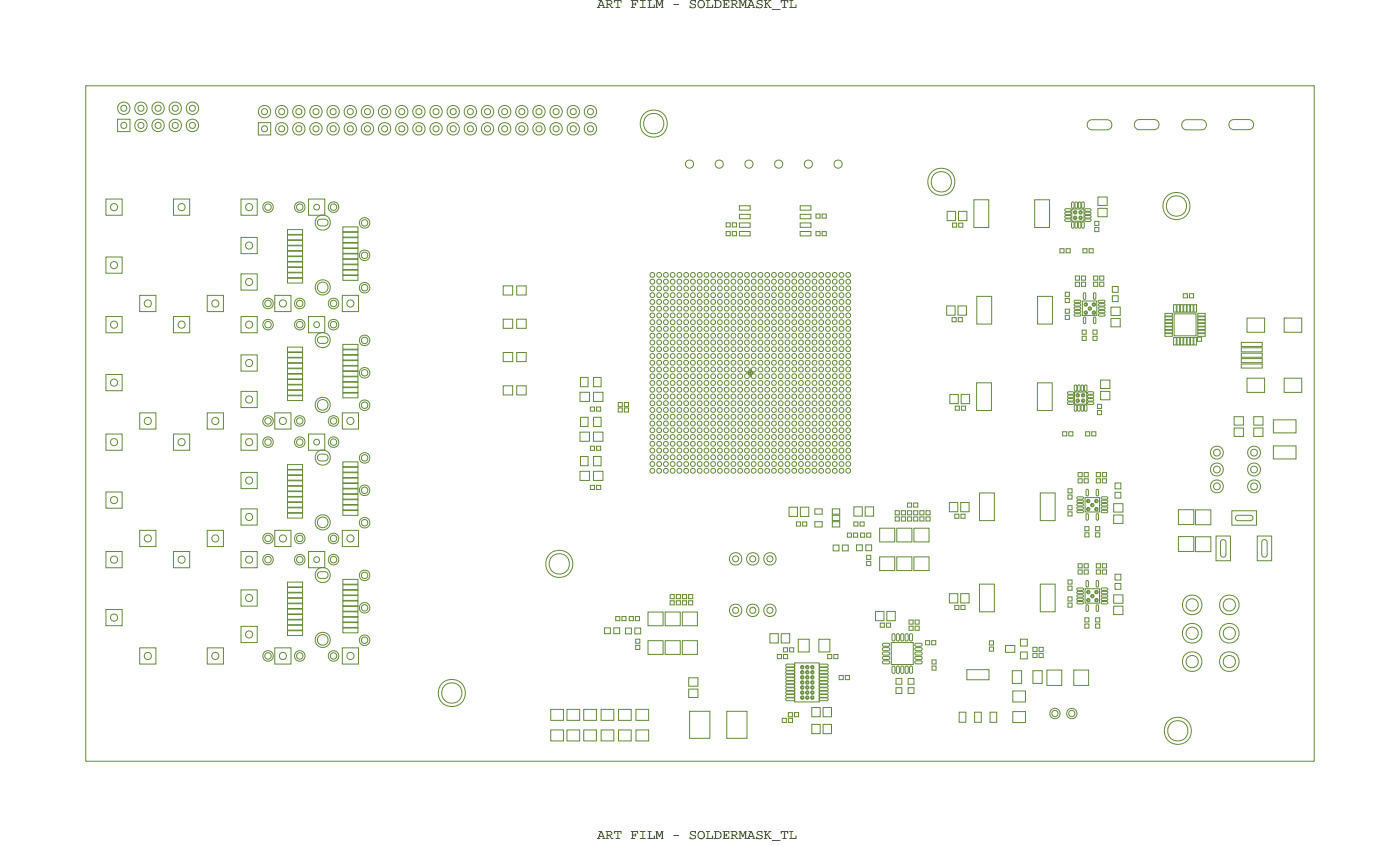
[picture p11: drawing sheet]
<svg xmlns="http://www.w3.org/2000/svg" width="207mm" height="125mm" viewBox="0 0 207 125" stroke-linecap="round" stroke-linejoin="round" font-family="sans-serif">
<defs><g id="words">
<g font-size="2.1">
<text x="88.4" y="1.2">ART FILM - SOLDERMASK_TL</text>
<text x="88.4" y="124.2">ART FILM - SOLDERMASK_TL</text>
</g>
</g></defs>
<!-- layer: Board Outline -->
<path d="M12.7 12.7h181.9v100h-181.9z" fill="none" stroke="#638b3a" stroke-width=".15"/>
<!-- layer: Nets -->
<g fill="none" stroke="#638b3a" stroke-width=".15">
<path d="M17.4 17.7h1.8v1.8h-1.8zM38.3 18.2h1.8v1.8h-1.8zM161.3 17.8l.4-.1h2.2a.75 .75 0 0 1 .7 .8 .75 .75 0 0 1-.7 .7h-2.2a.76 .76 0 0 1-.7-.5 .76 .76 0 0 1 .3-.9zM168.3 17.8l.4-.1h2.2a.75 .75 0 0 1 .7 .7 .75 .75 0 0 1-.7 .8h-2.2a.76 .76 0 0 1-.7-.5 .76 .76 0 0 1 .3-.9zM175.3 17.8l.4-.1h2.2a.75 .75 0 0 1 .7 .8 .75 .75 0 0 1-.7 .7h-2.2a.76 .76 0 0 1-.7-.5 .76 .76 0 0 1 .3-.9zM182.3 17.8l.4-.1h2.2a.75 .75 0 0 1 .7 .7 .75 .75 0 0 1-.7 .8h-2.2a.76 .76 0 0 1-.7-.5 .76 .76 0 0 1 .3-.9zM15.7 29.5h2.4v2.4h-2.4zM15.7 38.1h2.4v2.4h-2.4zM25.7 29.5h2.4v2.4h-2.4zM35.7 29.5h2.4v2.4h-2.4zM35.7 35.2h2.4v2.4h-2.4zM42.6 39.6h2.2v.7h-2.2z"/>
<path d="M42.6 35.6h2.2v.7h-2.2zM42.6 38h2.2v.7h-2.2zM42.6 37.2h2.2v.7h-2.2zM42.6 36.4h2.2v.7h-2.2zM42.6 38.8h2.2v.7h-2.2zM42.6 34h2.2v.7h-2.2zM42.6 34.8h2.2v.7h-2.2zM45.7 29.5h2.4v2.4h-2.4zM47.2 32.6a1.03 1.03 0 0 1 1.4 .2v.3a1.03 1.03 0 0 1-1.4 .2l-.2-.2v-.3zM50.8 35.2h2.2v.7h-2.2zM50.8 34.4h2.2v.7h-2.2zM50.8 40h2.2v.7h-2.2z"/>
<path d="M50.8 39.2h2.2v.7h-2.2zM50.8 37.6h2.2v.7h-2.2zM50.8 36.8h2.2v.7h-2.2zM50.8 33.6h2.2v.7h-2.2zM50.8 36h2.2v.7h-2.2zM50.8 38.4h2.2v.7h-2.2zM107.5 34.3h.6v.6h-.6zM107.5 33h.6v.6h-.6zM108.4 33h.6v.6h-.6zM108.4 34.3h.6v.6h-.6zM109.5 33h1.6v.7h-1.6zM109.5 30.5h1.6v.6h-1.6z"/>
<path d="M109.5 31.7h1.6v.7h-1.6zM109.5 34.3h1.6v.6h-1.6zM118.5 30.5h1.6v.6h-1.6zM118.5 34.3h1.6v.6h-1.6zM118.5 31.7h1.6v.7h-1.6zM118.5 33h1.6v.7h-1.6zM120.8 34.3h.6v.6h-.6zM120.8 31.7h.6v.6h-.6zM121.7 34.3h.6v.6h-.6zM121.7 31.7h.6v.6h-.6zM140.2 31.3h1.3v1.4h-1.3zM141 33h.7v.6h-.7z"/>
<path d="M141.9 31.3h1.3v1.4h-1.3zM142 33h.6v.6h-.6zM144.2 29.6h2.2v4.1h-2.2zM153.2 29.6h2.2v4.1h-2.2zM156.9 36.8h.7v.6h-.7zM157.7 32.5l.1-.1h.6l.2 .1v.2l-.2 .1h-.6l-.1-.1zM157.7 31.5l.1-.1h.6l.2 .1v.2l-.2 .1h-.6l-.1-.1zM157.7 31l.1-.1h.6l.2 .1v.2l-.2 .1h-.6l-.1-.1zM157.7 32l.1-.1h.6l.2 .1v.2l-.2 .1h-.6l-.1-.1zM157.9 36.8h.6v.6h-.6zM158.7 30.9h1.8v1.8h-1.8zM158.8 32.9h.1l.1 .1v.6l-.1 .2h-.1l-.1-.2v-.6z"/>
<path d="M158.8 29.9h.1l.1 .2v.6l-.1 .1h-.1l-.1-.1v-.6zM159 31.3l.2-.1 .2 .1v.3l-.2 .1-.2-.1zM159 32.1l.2-.1 .2 .1v.3l-.2 .1-.2-.1zM159.1 31.4l.1-.1 .1 .1v.1l-.1 .1-.1-.1zM159.1 32.2l.1-.1 .1 .1v.1l-.1 .1-.1-.1zM159.3 29.9h.1l.1 .2v.6l-.1 .1h-.1l-.1-.1v-.6zM159.3 32.9h.1l.1 .1v.6l-.1 .2h-.1l-.1-.2v-.6zM159.8 29.9h.1l.1 .2v.6l-.1 .1h-.1l-.1-.1v-.6zM159.8 32.9h.1l.1 .1v.6l-.1 .2h-.1l-.1-.2v-.6zM159.8 31.3l.2-.1 .2 .1v.3l-.2 .1-.2-.1zM159.8 32.1l.2-.1 .2 .1v.3l-.2 .1-.2-.1zM159.9 31.4l.1-.1 .1 .1v.1l-.1 .1-.1-.1z"/>
<path d="M159.9 32.2l.1-.1 .1 .1v.1l-.1 .1-.1-.1zM160.3 32.9h.1l.1 .1v.6l-.1 .2h-.1l-.1-.2v-.6zM160.3 29.9h.1l.1 .2v.6l-.1 .1h-.1l-.1-.1v-.6zM160.3 36.8h.7v.6h-.7zM160.6 32.5l.2-.1h.6l.1 .1v.2l-.1 .1h-.6l-.2-.1zM160.6 31l.2-.1h.6l.1 .1v.2l-.1 .1h-.6l-.2-.1zM160.6 31.5l.2-.1h.6l.1 .1v.2l-.1 .1h-.6l-.2-.1zM160.6 32l.2-.1h.6l.1 .1v.2l-.1 .1h-.6l-.2-.1zM161.3 36.8h.6v.6h-.6zM162.1 32.8h.6v.6h-.6zM162.1 33.7h.6v.6h-.6zM162.6 29.2h1.3v1.2h-1.3z"/>
<path d="M162.6 30.8h1.3v1.3h-1.3zM15.7 46.9h2.4v2.4h-2.4zM15.7 55.4h2.4v2.4h-2.4zM20.7 43.7h2.4v2.4h-2.4zM25.7 46.9h2.4v2.4h-2.4zM30.7 43.7h2.4v2.4h-2.4zM35.7 40.6h2.4v2.4h-2.4zM35.7 46.9h2.4v2.4h-2.4zM35.7 52.5h2.4v2.4h-2.4zM35.7 57.9h2.4v2.4h-2.4zM40.7 43.7h2.4v2.4h-2.4zM42.6 57h2.2v.7h-2.2z"/>
<path d="M42.6 53h2.2v.7h-2.2zM42.6 55.4h2.2v.7h-2.2zM42.6 54.6h2.2v.7h-2.2zM42.6 53.8h2.2v.7h-2.2zM42.6 56.2h2.2v.7h-2.2zM42.6 40.4h2.2v.7h-2.2zM42.6 41.2h2.2v.7h-2.2zM42.6 51.4h2.2v.7h-2.2zM42.6 57.8h2.2v.7h-2.2zM42.6 58.6h2.2v.7h-2.2zM42.6 52.2h2.2v.7h-2.2zM45.7 46.9h2.4v2.4h-2.4z"/>
<path d="M47.2 49.9a1.03 1.03 0 0 1 1.4 .3v.3a1.03 1.03 0 0 1-1.4 .2l-.2-.2v-.3zM50.7 43.7h2.4v2.4h-2.4zM50.8 52.6h2.2v.7h-2.2zM50.8 51.8h2.2v.7h-2.2zM50.8 57.4h2.2v.7h-2.2zM50.8 56.6h2.2v.7h-2.2zM50.8 55h2.2v.7h-2.2zM50.8 54.2h2.2v.7h-2.2zM50.8 40.8h2.2v.7h-2.2zM50.8 51h2.2v.7h-2.2zM50.8 53.4h2.2v.7h-2.2zM50.8 55.8h2.2v.7h-2.2z"/>
<path d="M50.8 58.2h2.2v.7h-2.2zM74.5 42.3h1.4v1.4h-1.4zM74.5 47.3h1.4v1.3h-1.4zM74.5 52.2h1.4v1.3h-1.4zM74.5 57.1h1.4v1.4h-1.4zM76.5 47.3h1.4v1.3h-1.4zM76.5 52.2h1.4v1.3h-1.4zM76.5 57.1h1.4v1.4h-1.4zM76.5 42.3h1.4v1.4h-1.4zM85.9 58.1h1.4v1.3h-1.4zM86 55.9h1.1v1.4h-1.1zM87.9 58.1h1.4v1.3h-1.4z"/>
<path d="M87.9 55.9h1.1v1.4h-1.1zM91.5 59.6h.6v.6h-.6zM92.5 59.6h.6v.6h-.6zM96.3 48.5l.3-.2 .3 .2 .1 .2-.1 .2-.3 .2-.3-.2-.1-.2zM96.3 46.5l.3-.2 .3 .2 .1 .2-.1 .2-.3 .2-.3-.2-.1-.2zM96.3 56.5l.3-.2 .3 .2 .1 .2-.1 .2-.3 .2-.3-.2-.1-.2zM96.3 40.5l.3-.2 .3 .2 .1 .2-.1 .2-.3 .2-.3-.2-.1-.2zM96.3 42.5l.3-.2 .3 .2 .1 .2-.1 .2-.3 .2-.3-.2-.1-.2zM96.3 43.5l.3-.2 .3 .2 .1 .2-.1 .2-.3 .2-.3-.2-.1-.2zM96.3 44.5l.3-.2 .3 .2 .1 .2-.1 .2-.3 .2-.3-.2-.1-.2zM96.3 45.5l.3-.2 .3 .2 .1 .2-.1 .2-.3 .2-.3-.2-.1-.2zM96.3 47.5l.3-.2 .3 .2 .1 .2-.1 .2-.3 .2-.3-.2-.1-.2z"/>
<path d="M96.3 49.5l.3-.2 .3 .2 .1 .2-.1 .2-.3 .2-.3-.2-.1-.2zM96.3 50.5l.3-.2 .3 .2 .1 .2-.1 .2-.3 .2-.3-.2-.1-.2zM96.3 52.5l.3-.2 .3 .2 .1 .2-.1 .2-.3 .2-.3-.2-.1-.2zM96.3 53.5l.3-.2 .3 .2 .1 .2-.1 .2-.3 .2-.3-.2-.1-.2zM96.3 54.5l.3-.2 .3 .2 .1 .2-.1 .2-.3 .2-.3-.2-.1-.2zM96.3 55.5l.3-.2 .3 .2 .1 .2-.1 .2-.3 .2-.3-.2-.1-.2zM96.3 57.5l.3-.2 .3 .2 .1 .2-.1 .2-.3 .2-.3-.2-.1-.2zM96.3 58.5l.3-.2 .3 .2 .1 .2-.1 .2-.3 .2-.3-.2-.1-.2zM96.3 59.5l.3-.2 .3 .2 .1 .2-.1 .2-.3 .2-.3-.2-.1-.2zM96.3 41.5l.3-.2 .3 .2 .1 .2-.1 .2-.3 .2-.3-.2-.1-.2zM96.3 51.5l.3-.2 .3 .2 .1 .2-.1 .2-.3 .2-.3-.2-.1-.2zM97.3 51.5l.3-.2 .3 .2 .1 .2-.1 .2-.3 .2-.3-.2-.1-.2z"/>
<path d="M97.3 49.5l.3-.2 .3 .2 .1 .2-.1 .2-.3 .2-.3-.2-.1-.2zM97.3 59.5l.3-.2 .3 .2 .1 .2-.1 .2-.3 .2-.3-.2-.1-.2zM97.3 40.5l.3-.2 .3 .2 .1 .2-.1 .2-.3 .2-.3-.2-.1-.2zM97.3 41.5l.3-.2 .3 .2 .1 .2-.1 .2-.3 .2-.3-.2-.1-.2zM97.3 42.5l.3-.2 .3 .2 .1 .2-.1 .2-.3 .2-.3-.2-.1-.2zM97.3 43.5l.3-.2 .3 .2 .1 .2-.1 .2-.3 .2-.3-.2-.1-.2zM97.3 45.5l.3-.2 .3 .2 .1 .2-.1 .2-.3 .2-.3-.2-.1-.2zM97.3 46.5l.3-.2 .3 .2 .1 .2-.1 .2-.3 .2-.3-.2-.1-.2zM97.3 47.5l.3-.2 .3 .2 .1 .2-.1 .2-.3 .2-.3-.2-.1-.2zM97.3 48.5l.3-.2 .3 .2 .1 .2-.1 .2-.3 .2-.3-.2-.1-.2zM97.3 50.5l.3-.2 .3 .2 .1 .2-.1 .2-.3 .2-.3-.2-.1-.2zM97.3 52.5l.3-.2 .3 .2 .1 .2-.1 .2-.3 .2-.3-.2-.1-.2z"/>
<path d="M97.3 53.5l.3-.2 .3 .2 .1 .2-.1 .2-.3 .2-.3-.2-.1-.2zM97.3 55.5l.3-.2 .3 .2 .1 .2-.1 .2-.3 .2-.3-.2-.1-.2zM97.3 56.5l.3-.2 .3 .2 .1 .2-.1 .2-.3 .2-.3-.2-.1-.2zM97.3 57.5l.3-.2 .3 .2 .1 .2-.1 .2-.3 .2-.3-.2-.1-.2zM97.3 58.5l.3-.2 .3 .2 .1 .2-.1 .2-.3 .2-.3-.2-.1-.2zM97.3 44.5l.3-.2 .3 .2 .1 .2-.1 .2-.3 .2-.3-.2-.1-.2zM97.3 54.5l.3-.2 .3 .2 .1 .2-.1 .2-.3 .2-.3-.2-.1-.2zM98.3 51.5l.3-.2 .3 .2 .1 .2-.1 .2-.3 .2-.3-.2-.1-.2zM98.3 42.5l.3-.2 .3 .2 .1 .2-.1 .2-.3 .2-.3-.2-.1-.2zM98.3 52.5l.3-.2 .3 .2 .1 .2-.1 .2-.3 .2-.3-.2-.1-.2zM98.3 40.5l.3-.2 .3 .2 .1 .2-.1 .2-.3 .2-.3-.2-.1-.2zM98.3 41.5l.3-.2 .3 .2 .1 .2-.1 .2-.3 .2-.3-.2-.1-.2z"/>
<path d="M98.3 43.5l.3-.2 .3 .2 .1 .2-.1 .2-.3 .2-.3-.2-.1-.2zM98.3 44.5l.3-.2 .3 .2 .1 .2-.1 .2-.3 .2-.3-.2-.1-.2zM98.3 45.5l.3-.2 .3 .2 .1 .2-.1 .2-.3 .2-.3-.2-.1-.2zM98.3 46.5l.3-.2 .3 .2 .1 .2-.1 .2-.3 .2-.3-.2-.1-.2zM98.3 48.5l.3-.2 .3 .2 .1 .2-.1 .2-.3 .2-.3-.2-.1-.2zM98.3 49.5l.3-.2 .3 .2 .1 .2-.1 .2-.3 .2-.3-.2-.1-.2zM98.3 50.5l.3-.2 .3 .2 .1 .2-.1 .2-.3 .2-.3-.2-.1-.2zM98.3 53.5l.3-.2 .3 .2 .1 .2-.1 .2-.3 .2-.3-.2-.1-.2zM98.3 54.5l.3-.2 .3 .2 .1 .2-.1 .2-.3 .2-.3-.2-.1-.2zM98.3 55.5l.3-.2 .3 .2 .1 .2-.1 .2-.3 .2-.3-.2-.1-.2zM98.3 56.5l.3-.2 .3 .2 .1 .2-.1 .2-.3 .2-.3-.2-.1-.2zM98.3 58.5l.3-.2 .3 .2 .1 .2-.1 .2-.3 .2-.3-.2-.1-.2z"/>
<path d="M98.3 59.5l.3-.2 .3 .2 .1 .2-.1 .2-.3 .2-.3-.2-.1-.2zM98.3 47.5l.3-.2 .3 .2 .1 .2-.1 .2-.3 .2-.3-.2-.1-.2zM98.3 57.5l.3-.2 .3 .2 .1 .2-.1 .2-.3 .2-.3-.2-.1-.2zM99.3 45.5l.3-.2 .3 .2 .1 .2-.1 .2-.3 .2-.3-.2-.1-.2zM99.3 55.5l.3-.2 .3 .2 .1 .2-.1 .2-.3 .2-.3-.2-.1-.2zM99.3 41.5l.3-.2 .3 .2 .1 .2-.1 .2-.3 .2-.3-.2-.1-.2zM99.3 42.5l.3-.2 .3 .2 .1 .2-.1 .2-.3 .2-.3-.2-.1-.2zM99.3 43.5l.3-.2 .3 .2 .1 .2-.1 .2-.3 .2-.3-.2-.1-.2zM99.3 44.5l.3-.2 .3 .2 .1 .2-.1 .2-.3 .2-.3-.2-.1-.2zM99.3 46.5l.3-.2 .3 .2 .1 .2-.1 .2-.3 .2-.3-.2-.1-.2zM99.3 47.5l.3-.2 .3 .2 .1 .2-.1 .2-.3 .2-.3-.2-.1-.2zM99.3 48.5l.3-.2 .3 .2 .1 .2-.1 .2-.3 .2-.3-.2-.1-.2z"/>
<path d="M99.3 49.5l.3-.2 .3 .2 .1 .2-.1 .2-.3 .2-.3-.2-.1-.2zM99.3 51.5l.3-.2 .3 .2 .1 .2-.1 .2-.3 .2-.3-.2-.1-.2zM99.3 52.5l.3-.2 .3 .2 .1 .2-.1 .2-.3 .2-.3-.2-.1-.2zM99.3 53.5l.3-.2 .3 .2 .1 .2-.1 .2-.3 .2-.3-.2-.1-.2zM99.3 54.5l.3-.2 .3 .2 .1 .2-.1 .2-.3 .2-.3-.2-.1-.2zM99.3 56.5l.3-.2 .3 .2 .1 .2-.1 .2-.3 .2-.3-.2-.1-.2zM99.3 57.5l.3-.2 .3 .2 .1 .2-.1 .2-.3 .2-.3-.2-.1-.2zM99.3 58.5l.3-.2 .3 .2 .1 .2-.1 .2-.3 .2-.3-.2-.1-.2zM99.3 59.5l.3-.2 .3 .2 .1 .2-.1 .2-.3 .2-.3-.2-.1-.2zM99.3 40.5l.3-.2 .3 .2 .1 .2-.1 .2-.3 .2-.3-.2-.1-.2zM99.3 50.5l.3-.2 .3 .2 .1 .2-.1 .2-.3 .2-.3-.2-.1-.2zM100.3 52.5l.3-.2 .3 .2 .1 .2-.1 .2-.3 .2-.3-.2-.1-.2z"/>
<path d="M100.3 48.5l.3-.2 .3 .2 .1 .2-.1 .2-.3 .2-.3-.2-.1-.2zM100.3 58.5l.3-.2 .3 .2 .1 .2-.1 .2-.3 .2-.3-.2-.1-.2zM100.3 40.5l.3-.2 .3 .2 .1 .2-.1 .2-.3 .2-.3-.2-.1-.2zM100.3 41.5l.3-.2 .3 .2 .1 .2-.1 .2-.3 .2-.3-.2-.1-.2zM100.3 42.5l.3-.2 .3 .2 .1 .2-.1 .2-.3 .2-.3-.2-.1-.2zM100.3 44.5l.3-.2 .3 .2 .1 .2-.1 .2-.3 .2-.3-.2-.1-.2zM100.3 45.5l.3-.2 .3 .2 .1 .2-.1 .2-.3 .2-.3-.2-.1-.2zM100.3 46.5l.3-.2 .3 .2 .1 .2-.1 .2-.3 .2-.3-.2-.1-.2zM100.3 47.5l.3-.2 .3 .2 .1 .2-.1 .2-.3 .2-.3-.2-.1-.2zM100.3 49.5l.3-.2 .3 .2 .1 .2-.1 .2-.3 .2-.3-.2-.1-.2zM100.3 50.5l.3-.2 .3 .2 .1 .2-.1 .2-.3 .2-.3-.2-.1-.2zM100.3 51.5l.3-.2 .3 .2 .1 .2-.1 .2-.3 .2-.3-.2-.1-.2z"/>
<path d="M100.3 54.5l.3-.2 .3 .2 .1 .2-.1 .2-.3 .2-.3-.2-.1-.2zM100.3 55.5l.3-.2 .3 .2 .1 .2-.1 .2-.3 .2-.3-.2-.1-.2zM100.3 56.5l.3-.2 .3 .2 .1 .2-.1 .2-.3 .2-.3-.2-.1-.2zM100.3 57.5l.3-.2 .3 .2 .1 .2-.1 .2-.3 .2-.3-.2-.1-.2zM100.3 59.5l.3-.2 .3 .2 .1 .2-.1 .2-.3 .2-.3-.2-.1-.2zM100.3 43.5l.3-.2 .3 .2 .1 .2-.1 .2-.3 .2-.3-.2-.1-.2zM100.3 53.5l.3-.2 .3 .2 .1 .2-.1 .2-.3 .2-.3-.2-.1-.2zM101.3 41.5l.3-.2 .3 .2 .1 .2-.1 .2-.3 .2-.3-.2-.1-.2zM101.3 51.5l.3-.2 .3 .2 .1 .2-.1 .2-.3 .2-.3-.2-.1-.2zM101.3 40.5l.3-.2 .3 .2 .1 .2-.1 .2-.3 .2-.3-.2-.1-.2zM101.3 42.5l.3-.2 .3 .2 .1 .2-.1 .2-.3 .2-.3-.2-.1-.2zM101.3 43.5l.3-.2 .3 .2 .1 .2-.1 .2-.3 .2-.3-.2-.1-.2z"/>
<path d="M101.3 44.5l.3-.2 .3 .2 .1 .2-.1 .2-.3 .2-.3-.2-.1-.2zM101.3 45.5l.3-.2 .3 .2 .1 .2-.1 .2-.3 .2-.3-.2-.1-.2zM101.3 47.5l.3-.2 .3 .2 .1 .2-.1 .2-.3 .2-.3-.2-.1-.2zM101.3 48.5l.3-.2 .3 .2 .1 .2-.1 .2-.3 .2-.3-.2-.1-.2zM101.3 49.5l.3-.2 .3 .2 .1 .2-.1 .2-.3 .2-.3-.2-.1-.2zM101.3 50.5l.3-.2 .3 .2 .1 .2-.1 .2-.3 .2-.3-.2-.1-.2zM101.3 52.5l.3-.2 .3 .2 .1 .2-.1 .2-.3 .2-.3-.2-.1-.2zM101.3 53.5l.3-.2 .3 .2 .1 .2-.1 .2-.3 .2-.3-.2-.1-.2zM101.3 54.5l.3-.2 .3 .2 .1 .2-.1 .2-.3 .2-.3-.2-.1-.2zM101.3 55.5l.3-.2 .3 .2 .1 .2-.1 .2-.3 .2-.3-.2-.1-.2zM101.3 57.5l.3-.2 .3 .2 .1 .2-.1 .2-.3 .2-.3-.2-.1-.2zM101.3 58.5l.3-.2 .3 .2 .1 .2-.1 .2-.3 .2-.3-.2-.1-.2z"/>
<path d="M101.3 59.5l.3-.2 .3 .2 .1 .2-.1 .2-.3 .2-.3-.2-.1-.2zM101.3 46.5l.3-.2 .3 .2 .1 .2-.1 .2-.3 .2-.3-.2-.1-.2zM101.3 56.5l.3-.2 .3 .2 .1 .2-.1 .2-.3 .2-.3-.2-.1-.2zM102.3 44.5l.3-.2 .3 .2 .1 .2-.1 .2-.3 .2-.3-.2-.1-.2zM102.3 54.5l.3-.2 .3 .2 .1 .2-.1 .2-.3 .2-.3-.2-.1-.2zM102.3 40.5l.3-.2 .3 .2 .1 .2-.1 .2-.3 .2-.3-.2-.1-.2zM102.3 41.5l.3-.2 .3 .2 .1 .2-.1 .2-.3 .2-.3-.2-.1-.2zM102.3 42.5l.3-.2 .3 .2 .1 .2-.1 .2-.3 .2-.3-.2-.1-.2zM102.3 43.5l.3-.2 .3 .2 .1 .2-.1 .2-.3 .2-.3-.2-.1-.2zM102.3 45.5l.3-.2 .3 .2 .1 .2-.1 .2-.3 .2-.3-.2-.1-.2zM102.3 46.5l.3-.2 .3 .2 .1 .2-.1 .2-.3 .2-.3-.2-.1-.2zM102.3 47.5l.3-.2 .3 .2 .1 .2-.1 .2-.3 .2-.3-.2-.1-.2z"/>
<path d="M102.3 48.5l.3-.2 .3 .2 .1 .2-.1 .2-.3 .2-.3-.2-.1-.2zM102.3 50.5l.3-.2 .3 .2 .1 .2-.1 .2-.3 .2-.3-.2-.1-.2zM102.3 51.5l.3-.2 .3 .2 .1 .2-.1 .2-.3 .2-.3-.2-.1-.2zM102.3 52.5l.3-.2 .3 .2 .1 .2-.1 .2-.3 .2-.3-.2-.1-.2zM102.3 53.5l.3-.2 .3 .2 .1 .2-.1 .2-.3 .2-.3-.2-.1-.2zM102.3 55.5l.3-.2 .3 .2 .1 .2-.1 .2-.3 .2-.3-.2-.1-.2zM102.3 56.5l.3-.2 .3 .2 .1 .2-.1 .2-.3 .2-.3-.2-.1-.2zM102.3 57.5l.3-.2 .3 .2 .1 .2-.1 .2-.3 .2-.3-.2-.1-.2zM102.3 58.5l.3-.2 .3 .2 .1 .2-.1 .2-.3 .2-.3-.2-.1-.2zM102.3 49.5l.3-.2 .3 .2 .1 .2-.1 .2-.3 .2-.3-.2-.1-.2zM102.3 59.5l.3-.2 .3 .2 .1 .2-.1 .2-.3 .2-.3-.2-.1-.2zM103.3 41.5l.3-.2 .3 .2 .1 .2-.1 .2-.3 .2-.3-.2-.1-.2z"/>
<path d="M103.3 47.5l.3-.2 .3 .2 .1 .2-.1 .2-.3 .2-.3-.2-.1-.2zM103.3 57.5l.3-.2 .3 .2 .1 .2-.1 .2-.3 .2-.3-.2-.1-.2zM103.3 40.5l.3-.2 .3 .2 .1 .2-.1 .2-.3 .2-.3-.2-.1-.2zM103.3 43.5l.3-.2 .3 .2 .1 .2-.1 .2-.3 .2-.3-.2-.1-.2zM103.3 44.5l.3-.2 .3 .2 .1 .2-.1 .2-.3 .2-.3-.2-.1-.2zM103.3 45.5l.3-.2 .3 .2 .1 .2-.1 .2-.3 .2-.3-.2-.1-.2zM103.3 46.5l.3-.2 .3 .2 .1 .2-.1 .2-.3 .2-.3-.2-.1-.2zM103.3 48.5l.3-.2 .3 .2 .1 .2-.1 .2-.3 .2-.3-.2-.1-.2zM103.3 49.5l.3-.2 .3 .2 .1 .2-.1 .2-.3 .2-.3-.2-.1-.2zM103.3 50.5l.3-.2 .3 .2 .1 .2-.1 .2-.3 .2-.3-.2-.1-.2zM103.3 51.5l.3-.2 .3 .2 .1 .2-.1 .2-.3 .2-.3-.2-.1-.2zM103.3 53.5l.3-.2 .3 .2 .1 .2-.1 .2-.3 .2-.3-.2-.1-.2z"/>
<path d="M103.3 54.5l.3-.2 .3 .2 .1 .2-.1 .2-.3 .2-.3-.2-.1-.2zM103.3 55.5l.3-.2 .3 .2 .1 .2-.1 .2-.3 .2-.3-.2-.1-.2zM103.3 56.5l.3-.2 .3 .2 .1 .2-.1 .2-.3 .2-.3-.2-.1-.2zM103.3 58.5l.3-.2 .3 .2 .1 .2-.1 .2-.3 .2-.3-.2-.1-.2zM103.3 59.5l.3-.2 .3 .2 .1 .2-.1 .2-.3 .2-.3-.2-.1-.2zM103.3 42.5l.3-.2 .3 .2 .1 .2-.1 .2-.3 .2-.3-.2-.1-.2zM103.3 52.5l.3-.2 .3 .2 .1 .2-.1 .2-.3 .2-.3-.2-.1-.2zM104.3 41.5l.3-.2 .3 .2 .1 .2-.1 .2-.3 .2-.3-.2-.1-.2zM104.3 44.5l.3-.2 .3 .2 .1 .2-.1 .2-.3 .2-.3-.2-.1-.2zM104.3 49.5l.3-.2 .3 .2 .1 .2-.1 .2-.3 .2-.3-.2-.1-.2zM104.3 48.5l.3-.2 .3 .2 .1 .2-.1 .2-.3 .2-.3-.2-.1-.2zM104.3 47.5l.3-.2 .3 .2 .1 .2-.1 .2-.3 .2-.3-.2-.1-.2z"/>
<path d="M104.3 46.5l.3-.2 .3 .2 .1 .2-.1 .2-.3 .2-.3-.2-.1-.2zM104.3 43.5l.3-.2 .3 .2 .1 .2-.1 .2-.3 .2-.3-.2-.1-.2zM104.3 42.5l.3-.2 .3 .2 .1 .2-.1 .2-.3 .2-.3-.2-.1-.2zM104.3 40.5l.3-.2 .3 .2 .1 .2-.1 .2-.3 .2-.3-.2-.1-.2zM104.3 50.5l.3-.2 .3 .2 .1 .2-.1 .2-.3 .2-.3-.2-.1-.2zM104.3 51.5l.3-.2 .3 .2 .1 .2-.1 .2-.3 .2-.3-.2-.1-.2zM104.3 52.5l.3-.2 .3 .2 .1 .2-.1 .2-.3 .2-.3-.2-.1-.2zM104.3 53.5l.3-.2 .3 .2 .1 .2-.1 .2-.3 .2-.3-.2-.1-.2zM104.3 54.5l.3-.2 .3 .2 .1 .2-.1 .2-.3 .2-.3-.2-.1-.2zM104.3 56.5l.3-.2 .3 .2 .1 .2-.1 .2-.3 .2-.3-.2-.1-.2zM104.3 57.5l.3-.2 .3 .2 .1 .2-.1 .2-.3 .2-.3-.2-.1-.2zM104.3 58.5l.3-.2 .3 .2 .1 .2-.1 .2-.3 .2-.3-.2-.1-.2z"/>
<path d="M104.3 59.5l.3-.2 .3 .2 .1 .2-.1 .2-.3 .2-.3-.2-.1-.2zM104.3 45.5l.3-.2 .3 .2 .1 .2-.1 .2-.3 .2-.3-.2-.1-.2zM104.3 55.5l.3-.2 .3 .2 .1 .2-.1 .2-.3 .2-.3-.2-.1-.2zM105.3 40.5l.3-.2 .3 .2 .1 .2-.1 .2-.3 .2-.3-.2-.1-.2zM105.3 45.5l.3-.2 .3 .2 .1 .2-.1 .2-.3 .2-.3-.2-.1-.2zM105.3 47.5l.3-.2 .3 .2 .1 .2-.1 .2-.3 .2-.3-.2-.1-.2zM105.3 46.5l.3-.2 .3 .2 .1 .2-.1 .2-.3 .2-.3-.2-.1-.2zM105.3 44.5l.3-.2 .3 .2 .1 .2-.1 .2-.3 .2-.3-.2-.1-.2zM105.3 42.5l.3-.2 .3 .2 .1 .2-.1 .2-.3 .2-.3-.2-.1-.2zM105.3 41.5l.3-.2 .3 .2 .1 .2-.1 .2-.3 .2-.3-.2-.1-.2zM105.3 49.5l.3-.2 .3 .2 .1 .2-.1 .2-.3 .2-.3-.2-.1-.2zM105.3 43.5l.3-.2 .3 .2 .1 .2-.1 .2-.3 .2-.3-.2-.1-.2z"/>
<path d="M105.3 53.5l.3-.2 .3 .2 .1 .2-.1 .2-.3 .2-.3-.2-.1-.2zM105.3 50.5l.3-.2 .3 .2 .1 .2-.1 .2-.3 .2-.3-.2-.1-.2zM105.3 51.5l.3-.2 .3 .2 .1 .2-.1 .2-.3 .2-.3-.2-.1-.2zM105.3 52.5l.3-.2 .3 .2 .1 .2-.1 .2-.3 .2-.3-.2-.1-.2zM105.3 54.5l.3-.2 .3 .2 .1 .2-.1 .2-.3 .2-.3-.2-.1-.2zM105.3 55.5l.3-.2 .3 .2 .1 .2-.1 .2-.3 .2-.3-.2-.1-.2zM105.3 56.5l.3-.2 .3 .2 .1 .2-.1 .2-.3 .2-.3-.2-.1-.2zM105.3 57.5l.3-.2 .3 .2 .1 .2-.1 .2-.3 .2-.3-.2-.1-.2zM105.3 59.5l.3-.2 .3 .2 .1 .2-.1 .2-.3 .2-.3-.2-.1-.2zM105.3 48.5l.3-.2 .3 .2 .1 .2-.1 .2-.3 .2-.3-.2-.1-.2zM105.3 58.5l.3-.2 .3 .2 .1 .2-.1 .2-.3 .2-.3-.2-.1-.2zM106.3 40.5l.3-.2 .3 .2 .1 .2-.1 .2-.3 .2-.3-.2-.1-.2z"/>
<path d="M106.3 42.5l.3-.2 .3 .2 .1 .2-.1 .2-.3 .2-.3-.2-.1-.2zM106.3 44.5l.3-.2 .3 .2 .1 .2-.1 .2-.3 .2-.3-.2-.1-.2zM106.3 43.5l.3-.2 .3 .2 .1 .2-.1 .2-.3 .2-.3-.2-.1-.2zM106.3 45.5l.3-.2 .3 .2 .1 .2-.1 .2-.3 .2-.3-.2-.1-.2zM106.3 49.5l.3-.2 .3 .2 .1 .2-.1 .2-.3 .2-.3-.2-.1-.2zM106.3 50.5l.3-.2 .3 .2 .1 .2-.1 .2-.3 .2-.3-.2-.1-.2zM106.3 48.5l.3-.2 .3 .2 .1 .2-.1 .2-.3 .2-.3-.2-.1-.2zM106.3 47.5l.3-.2 .3 .2 .1 .2-.1 .2-.3 .2-.3-.2-.1-.2zM106.3 46.5l.3-.2 .3 .2 .1 .2-.1 .2-.3 .2-.3-.2-.1-.2zM106.3 56.5l.3-.2 .3 .2 .1 .2-.1 .2-.3 .2-.3-.2-.1-.2zM106.3 52.5l.3-.2 .3 .2 .1 .2-.1 .2-.3 .2-.3-.2-.1-.2zM106.3 53.5l.3-.2 .3 .2 .1 .2-.1 .2-.3 .2-.3-.2-.1-.2z"/>
<path d="M106.3 54.5l.3-.2 .3 .2 .1 .2-.1 .2-.3 .2-.3-.2-.1-.2zM106.3 55.5l.3-.2 .3 .2 .1 .2-.1 .2-.3 .2-.3-.2-.1-.2zM106.3 57.5l.3-.2 .3 .2 .1 .2-.1 .2-.3 .2-.3-.2-.1-.2zM106.3 58.5l.3-.2 .3 .2 .1 .2-.1 .2-.3 .2-.3-.2-.1-.2zM106.3 59.5l.3-.2 .3 .2 .1 .2-.1 .2-.3 .2-.3-.2-.1-.2zM106.3 41.5l.3-.2 .3 .2 .1 .2-.1 .2-.3 .2-.3-.2-.1-.2zM106.3 51.5l.3-.2 .3 .2 .1 .2-.1 .2-.3 .2-.3-.2-.1-.2zM107.3 42.5l.3-.2 .3 .2 .1 .2-.1 .2-.3 .2-.3-.2-.1-.2zM107.3 50.5l.3-.2 .3 .2 .1 .2-.1 .2-.3 .2-.3-.2-.1-.2zM107.3 41.5l.3-.2 .3 .2 .1 .2-.1 .2-.3 .2-.3-.2-.1-.2zM107.3 40.5l.3-.2 .3 .2 .1 .2-.1 .2-.3 .2-.3-.2-.1-.2zM107.3 43.5l.3-.2 .3 .2 .1 .2-.1 .2-.3 .2-.3-.2-.1-.2z"/>
<path d="M107.3 49.5l.3-.2 .3 .2 .1 .2-.1 .2-.3 .2-.3-.2-.1-.2zM107.3 52.5l.3-.2 .3 .2 .1 .2-.1 .2-.3 .2-.3-.2-.1-.2zM107.3 54.5l.3-.2 .3 .2 .1 .2-.1 .2-.3 .2-.3-.2-.1-.2zM107.3 56.5l.3-.2 .3 .2 .1 .2-.1 .2-.3 .2-.3-.2-.1-.2zM107.3 58.5l.3-.2 .3 .2 .1 .2-.1 .2-.3 .2-.3-.2-.1-.2zM107.3 45.5l.3-.2 .3 .2 .1 .2-.1 .2-.3 .2-.3-.2-.1-.2zM107.3 46.5l.3-.2 .3 .2 .1 .2-.1 .2-.3 .2-.3-.2-.1-.2zM107.3 47.5l.3-.2 .3 .2 .1 .2-.1 .2-.3 .2-.3-.2-.1-.2zM107.3 48.5l.3-.2 .3 .2 .1 .2-.1 .2-.3 .2-.3-.2-.1-.2zM107.3 51.5l.3-.2 .3 .2 .1 .2-.1 .2-.3 .2-.3-.2-.1-.2zM107.3 44.5l.3-.2 .3 .2 .1 .2-.1 .2-.3 .2-.3-.2-.1-.2zM107.3 53.5l.3-.2 .3 .2 .1 .2-.1 .2-.3 .2-.3-.2-.1-.2z"/>
<path d="M107.3 55.5l.3-.2 .3 .2 .1 .2-.1 .2-.3 .2-.3-.2-.1-.2zM107.3 57.5l.3-.2 .3 .2 .1 .2-.1 .2-.3 .2-.3-.2-.1-.2zM107.3 59.5l.3-.2 .3 .2 .1 .2-.1 .2-.3 .2-.3-.2-.1-.2zM108.3 41.5l.3-.2 .3 .2 .1 .2-.1 .2-.3 .2-.3-.2-.1-.2zM108.3 40.5l.3-.2 .3 .2 .1 .2-.1 .2-.3 .2-.3-.2-.1-.2zM108.3 43.5l.3-.2 .3 .2 .1 .2-.1 .2-.3 .2-.3-.2-.1-.2zM108.3 42.5l.3-.2 .3 .2 .1 .2-.1 .2-.3 .2-.3-.2-.1-.2zM108.3 53.5l.3-.2 .3 .2 .1 .2-.1 .2-.3 .2-.3-.2-.1-.2zM108.3 55.5l.3-.2 .3 .2 .1 .2-.1 .2-.3 .2-.3-.2-.1-.2zM108.3 57.5l.3-.2 .3 .2 .1 .2-.1 .2-.3 .2-.3-.2-.1-.2zM108.3 59.5l.3-.2 .3 .2 .1 .2-.1 .2-.3 .2-.3-.2-.1-.2zM108.3 44.5l.3-.2 .3 .2 .1 .2-.1 .2-.3 .2-.3-.2-.1-.2z"/>
<path d="M108.3 45.5l.3-.2 .3 .2 .1 .2-.1 .2-.3 .2-.3-.2-.1-.2zM108.3 46.5l.3-.2 .3 .2 .1 .2-.1 .2-.3 .2-.3-.2-.1-.2zM108.3 48.5l.3-.2 .3 .2 .1 .2-.1 .2-.3 .2-.3-.2-.1-.2zM108.3 49.5l.3-.2 .3 .2 .1 .2-.1 .2-.3 .2-.3-.2-.1-.2zM108.3 50.5l.3-.2 .3 .2 .1 .2-.1 .2-.3 .2-.3-.2-.1-.2zM108.3 51.5l.3-.2 .3 .2 .1 .2-.1 .2-.3 .2-.3-.2-.1-.2zM108.3 47.5l.3-.2 .3 .2 .1 .2-.1 .2-.3 .2-.3-.2-.1-.2zM108.3 52.5l.3-.2 .3 .2 .1 .2-.1 .2-.3 .2-.3-.2-.1-.2zM108.3 54.5l.3-.2 .3 .2 .1 .2-.1 .2-.3 .2-.3-.2-.1-.2zM108.3 56.5l.3-.2 .3 .2 .1 .2-.1 .2-.3 .2-.3-.2-.1-.2zM108.3 58.5l.3-.2 .3 .2 .1 .2-.1 .2-.3 .2-.3-.2-.1-.2zM109.3 55.5l.3-.2 .3 .2 .1 .2-.1 .2-.3 .2-.3-.2-.1-.2z"/>
<path d="M109.3 45.5l.3-.2 .3 .2 .1 .2-.1 .2-.3 .2-.3-.2-.1-.2zM109.3 52.5l.3-.2 .3 .2 .1 .2-.1 .2-.3 .2-.3-.2-.1-.2zM109.3 54.5l.3-.2 .3 .2 .1 .2-.1 .2-.3 .2-.3-.2-.1-.2zM109.3 58.5l.3-.2 .3 .2 .1 .2-.1 .2-.3 .2-.3-.2-.1-.2zM109.3 41.5l.3-.2 .3 .2 .1 .2-.1 .2-.3 .2-.3-.2-.1-.2zM109.3 42.5l.3-.2 .3 .2 .1 .2-.1 .2-.3 .2-.3-.2-.1-.2zM109.3 43.5l.3-.2 .3 .2 .1 .2-.1 .2-.3 .2-.3-.2-.1-.2zM109.3 44.5l.3-.2 .3 .2 .1 .2-.1 .2-.3 .2-.3-.2-.1-.2zM109.3 47.5l.3-.2 .3 .2 .1 .2-.1 .2-.3 .2-.3-.2-.1-.2zM109.3 48.5l.3-.2 .3 .2 .1 .2-.1 .2-.3 .2-.3-.2-.1-.2zM109.3 49.5l.3-.2 .3 .2 .1 .2-.1 .2-.3 .2-.3-.2-.1-.2zM109.3 51.5l.3-.2 .3 .2 .1 .2-.1 .2-.3 .2-.3-.2-.1-.2z"/>
<path d="M109.3 46.5l.3-.2 .3 .2 .1 .2-.1 .2-.3 .2-.3-.2-.1-.2zM109.3 56.5l.3-.2 .3 .2 .1 .2-.1 .2-.3 .2-.3-.2-.1-.2zM109.3 40.5l.3-.2 .3 .2 .1 .2-.1 .2-.3 .2-.3-.2-.1-.2zM109.3 50.5l.3-.2 .3 .2 .1 .2-.1 .2-.3 .2-.3-.2-.1-.2zM109.3 57.5l.3-.2 .3 .2 .1 .2-.1 .2-.3 .2-.3-.2-.1-.2zM109.3 53.5l.3-.2 .3 .2 .1 .2-.1 .2-.3 .2-.3-.2-.1-.2zM109.3 59.5l.3-.2 .3 .2 .1 .2-.1 .2-.3 .2-.3-.2-.1-.2zM110.3 42.5l.3-.2 .3 .2 .1 .2-.1 .2-.3 .2-.3-.2-.1-.2zM110.3 48.5l.3-.2 .3 .2 .1 .2-.1 .2-.3 .2-.3-.2-.1-.2zM110.3 53.5l.3-.2 .3 .2 .1 .2-.1 .2-.3 .2-.3-.2-.1-.2zM110.3 57.5l.3-.2 .3 .2 .1 .2-.1 .2-.3 .2-.3-.2-.1-.2zM110.3 59.5l.3-.2 .3 .2 .1 .2-.1 .2-.3 .2-.3-.2-.1-.2z"/>
<path d="M110.3 47.5l.3-.2 .3 .2 .1 .2-.1 .2-.3 .2-.3-.2-.1-.2zM110.3 40.5l.3-.2 .3 .2 .1 .2-.1 .2-.3 .2-.3-.2-.1-.2zM110.3 41.5l.3-.2 .3 .2 .1 .2-.1 .2-.3 .2-.3-.2-.1-.2zM110.3 44.5l.3-.2 .3 .2 .1 .2-.1 .2-.3 .2-.3-.2-.1-.2zM110.3 46.5l.3-.2 .3 .2 .1 .2-.1 .2-.3 .2-.3-.2-.1-.2zM110.3 51.5l.3-.2 .3 .2 .1 .2-.1 .2-.3 .2-.3-.2-.1-.2zM110.3 55.5l.3-.2 .3 .2 .1 .2-.1 .2-.3 .2-.3-.2-.1-.2zM110.3 49.5l.3-.2 .3 .2 .1 .2-.1 .2-.3 .2-.3-.2-.1-.2zM110.3 50.5l.3-.2 .3 .2 .1 .2-.1 .2-.3 .2-.3-.2-.1-.2zM110.3 45.5l.3-.2 .3 .2 .1 .2-.1 .2-.3 .2-.3-.2-.1-.2zM110.3 56.5l.3-.2 .3 .2 .1 .2-.1 .2-.3 .2-.3-.2-.1-.2zM110.3 43.5l.3-.2 .3 .2 .1 .2-.1 .2-.3 .2-.3-.2-.1-.2z"/>
<path d="M110.3 52.5l.3-.2 .3 .2 .1 .2-.1 .2-.3 .2-.3-.2-.1-.2zM110.3 54.5l.3-.2 .3 .2 .1 .2-.1 .2-.3 .2-.3-.2-.1-.2zM110.3 58.5l.3-.2 .3 .2 .1 .2-.1 .2-.3 .2-.3-.2-.1-.2zM111.3 45.5l.3-.2 .3 .2 .1 .2-.1 .2-.3 .2-.3-.2-.1-.2zM111.3 44.5l.3-.2 .3 .2 .1 .2-.1 .2-.3 .2-.3-.2-.1-.2zM111.3 43.5l.3-.2 .3 .2 .1 .2-.1 .2-.3 .2-.3-.2-.1-.2zM111.3 42.5l.3-.2 .3 .2 .1 .2-.1 .2-.3 .2-.3-.2-.1-.2zM111.3 41.5l.3-.2 .3 .2 .1 .2-.1 .2-.3 .2-.3-.2-.1-.2zM111.3 51.5l.3-.2 .3 .2 .1 .2-.1 .2-.3 .2-.3-.2-.1-.2zM111.3 52.5l.3-.2 .3 .2 .1 .2-.1 .2-.3 .2-.3-.2-.1-.2zM111.3 54.5l.3-.2 .3 .2 .1 .2-.1 .2-.3 .2-.3-.2-.1-.2zM111.3 58.5l.3-.2 .3 .2 .1 .2-.1 .2-.3 .2-.3-.2-.1-.2z"/>
<path d="M111.3 40.5l.3-.2 .3 .2 .1 .2-.1 .2-.3 .2-.3-.2-.1-.2zM111.3 47.5l.3-.2 .3 .2 .1 .2-.1 .2-.3 .2-.3-.2-.1-.2zM111.3 48.5l.3-.2 .3 .2 .1 .2-.1 .2-.3 .2-.3-.2-.1-.2zM111.3 49.5l.3-.2 .3 .2 .1 .2-.1 .2-.3 .2-.3-.2-.1-.2zM111.3 50.5l.3-.2 .3 .2 .1 .2-.1 .2-.3 .2-.3-.2-.1-.2zM111.3 56.5l.3-.2 .3 .2 .1 .2-.1 .2-.3 .2-.3-.2-.1-.2zM111.3 55.5l.3-.2 .3 .2 .1 .2-.1 .2-.3 .2-.3-.2-.1-.2zM111.3 46.5l.3-.2 .3 .2 .1 .2-.1 .2-.3 .2-.3-.2-.1-.2zM111.3 57.5l.3-.2 .3 .2 .1 .2-.1 .2-.3 .2-.3-.2-.1-.2zM111.3 53.5l.3-.2 .3 .2 .1 .2-.1 .2-.3 .2-.3-.2-.1-.2zM111.3 59.5l.3-.2 .3 .2 .1 .2-.1 .2-.3 .2-.3-.2-.1-.2zM112.3 45.5l.3-.2 .3 .2 .1 .2-.1 .2-.3 .2-.3-.2-.1-.2z"/>
<path d="M112.3 43.5l.3-.2 .3 .2 .1 .2-.1 .2-.3 .2-.3-.2-.1-.2zM112.3 42.5l.3-.2 .3 .2 .1 .2-.1 .2-.3 .2-.3-.2-.1-.2zM112.3 44.5l.3-.2 .3 .2 .1 .2-.1 .2-.3 .2-.3-.2-.1-.2zM112.3 53.5l.3-.2 .3 .2 .1 .2-.1 .2-.3 .2-.3-.2-.1-.2zM112.3 55.5l.3-.2 .3 .2 .1 .2-.1 .2-.3 .2-.3-.2-.1-.2zM112.3 56.5l.3-.2 .3 .2 .1 .2-.1 .2-.3 .2-.3-.2-.1-.2zM112.3 57.5l.3-.2 .3 .2 .1 .2-.1 .2-.3 .2-.3-.2-.1-.2zM112.3 59.5l.3-.2 .3 .2 .1 .2-.1 .2-.3 .2-.3-.2-.1-.2zM112.3 51.5l.3-.2 .3 .2 .1 .2-.1 .2-.3 .2-.3-.2-.1-.2zM112.3 40.5l.3-.2 .3 .2 .1 .2-.1 .2-.3 .2-.3-.2-.1-.2zM112.3 41.5l.3-.2 .3 .2 .1 .2-.1 .2-.3 .2-.3-.2-.1-.2zM112.3 46.5l.3-.2 .3 .2 .1 .2-.1 .2-.3 .2-.3-.2-.1-.2z"/>
<path d="M112.3 47.5l.3-.2 .3 .2 .1 .2-.1 .2-.3 .2-.3-.2-.1-.2zM112.3 48.5l.3-.2 .3 .2 .1 .2-.1 .2-.3 .2-.3-.2-.1-.2zM112.3 50.5l.3-.2 .3 .2 .1 .2-.1 .2-.3 .2-.3-.2-.1-.2zM112.3 49.5l.3-.2 .3 .2 .1 .2-.1 .2-.3 .2-.3-.2-.1-.2zM112.3 52.5l.3-.2 .3 .2 .1 .2-.1 .2-.3 .2-.3-.2-.1-.2zM112.3 54.5l.3-.2 .3 .2 .1 .2-.1 .2-.3 .2-.3-.2-.1-.2zM112.3 58.5l.3-.2 .3 .2 .1 .2-.1 .2-.3 .2-.3-.2-.1-.2zM113.3 47.5l.3-.2 .3 .2 .1 .2-.1 .2-.3 .2-.3-.2-.1-.2zM113.3 52.5l.3-.2 .3 .2 .1 .2-.1 .2-.3 .2-.3-.2-.1-.2zM113.3 54.5l.3-.2 .3 .2 .1 .2-.1 .2-.3 .2-.3-.2-.1-.2zM113.3 56.5l.3-.2 .3 .2 .1 .2-.1 .2-.3 .2-.3-.2-.1-.2zM113.3 58.5l.3-.2 .3 .2 .1 .2-.1 .2-.3 .2-.3-.2-.1-.2z"/>
<path d="M113.3 40.5l.3-.2 .3 .2 .1 .2-.1 .2-.3 .2-.3-.2-.1-.2zM113.3 41.5l.3-.2 .3 .2 .1 .2-.1 .2-.3 .2-.3-.2-.1-.2zM113.3 43.5l.3-.2 .3 .2 .1 .2-.1 .2-.3 .2-.3-.2-.1-.2zM113.3 44.5l.3-.2 .3 .2 .1 .2-.1 .2-.3 .2-.3-.2-.1-.2zM113.3 45.5l.3-.2 .3 .2 .1 .2-.1 .2-.3 .2-.3-.2-.1-.2zM113.3 46.5l.3-.2 .3 .2 .1 .2-.1 .2-.3 .2-.3-.2-.1-.2zM113.3 48.5l.3-.2 .3 .2 .1 .2-.1 .2-.3 .2-.3-.2-.1-.2zM113.3 49.5l.3-.2 .3 .2 .1 .2-.1 .2-.3 .2-.3-.2-.1-.2zM113.3 50.5l.3-.2 .3 .2 .1 .2-.1 .2-.3 .2-.3-.2-.1-.2zM113.3 51.5l.3-.2 .3 .2 .1 .2-.1 .2-.3 .2-.3-.2-.1-.2zM113.3 42.5l.3-.2 .3 .2 .1 .2-.1 .2-.3 .2-.3-.2-.1-.2zM113.3 55.5l.3-.2 .3 .2 .1 .2-.1 .2-.3 .2-.3-.2-.1-.2z"/>
<path d="M113.3 57.5l.3-.2 .3 .2 .1 .2-.1 .2-.3 .2-.3-.2-.1-.2zM113.3 59.5l.3-.2 .3 .2 .1 .2-.1 .2-.3 .2-.3-.2-.1-.2zM113.3 53.5l.3-.2 .3 .2 .1 .2-.1 .2-.3 .2-.3-.2-.1-.2zM114.3 40.5l.3-.2 .3 .2 .1 .2-.1 .2-.3 .2-.3-.2-.1-.2zM114.3 50.5l.3-.2 .3 .2 .1 .2-.1 .2-.3 .2-.3-.2-.1-.2zM114.3 53.5l.3-.2 .3 .2 .1 .2-.1 .2-.3 .2-.3-.2-.1-.2zM114.3 55.5l.3-.2 .3 .2 .1 .2-.1 .2-.3 .2-.3-.2-.1-.2zM114.3 57.5l.3-.2 .3 .2 .1 .2-.1 .2-.3 .2-.3-.2-.1-.2zM114.3 59.5l.3-.2 .3 .2 .1 .2-.1 .2-.3 .2-.3-.2-.1-.2zM114.3 41.5l.3-.2 .3 .2 .1 .2-.1 .2-.3 .2-.3-.2-.1-.2zM114.3 42.5l.3-.2 .3 .2 .1 .2-.1 .2-.3 .2-.3-.2-.1-.2zM114.3 43.5l.3-.2 .3 .2 .1 .2-.1 .2-.3 .2-.3-.2-.1-.2z"/>
<path d="M114.3 44.5l.3-.2 .3 .2 .1 .2-.1 .2-.3 .2-.3-.2-.1-.2zM114.3 46.5l.3-.2 .3 .2 .1 .2-.1 .2-.3 .2-.3-.2-.1-.2zM114.3 47.5l.3-.2 .3 .2 .1 .2-.1 .2-.3 .2-.3-.2-.1-.2zM114.3 48.5l.3-.2 .3 .2 .1 .2-.1 .2-.3 .2-.3-.2-.1-.2zM114.3 49.5l.3-.2 .3 .2 .1 .2-.1 .2-.3 .2-.3-.2-.1-.2zM114.3 51.5l.3-.2 .3 .2 .1 .2-.1 .2-.3 .2-.3-.2-.1-.2zM114.3 45.5l.3-.2 .3 .2 .1 .2-.1 .2-.3 .2-.3-.2-.1-.2zM114.3 56.5l.3-.2 .3 .2 .1 .2-.1 .2-.3 .2-.3-.2-.1-.2zM114.3 58.5l.3-.2 .3 .2 .1 .2-.1 .2-.3 .2-.3-.2-.1-.2zM114.3 52.5l.3-.2 .3 .2 .1 .2-.1 .2-.3 .2-.3-.2-.1-.2zM114.3 54.5l.3-.2 .3 .2 .1 .2-.1 .2-.3 .2-.3-.2-.1-.2zM115.3 43.5l.3-.2 .3 .2 .1 .2-.1 .2-.3 .2-.3-.2-.1-.2z"/>
<path d="M115.3 53.5l.3-.2 .3 .2 .1 .2-.1 .2-.3 .2-.3-.2-.1-.2zM115.3 40.5l.3-.2 .3 .2 .1 .2-.1 .2-.3 .2-.3-.2-.1-.2zM115.3 41.5l.3-.2 .3 .2 .1 .2-.1 .2-.3 .2-.3-.2-.1-.2zM115.3 42.5l.3-.2 .3 .2 .1 .2-.1 .2-.3 .2-.3-.2-.1-.2zM115.3 44.5l.3-.2 .3 .2 .1 .2-.1 .2-.3 .2-.3-.2-.1-.2zM115.3 45.5l.3-.2 .3 .2 .1 .2-.1 .2-.3 .2-.3-.2-.1-.2zM115.3 46.5l.3-.2 .3 .2 .1 .2-.1 .2-.3 .2-.3-.2-.1-.2zM115.3 47.5l.3-.2 .3 .2 .1 .2-.1 .2-.3 .2-.3-.2-.1-.2zM115.3 49.5l.3-.2 .3 .2 .1 .2-.1 .2-.3 .2-.3-.2-.1-.2zM115.3 50.5l.3-.2 .3 .2 .1 .2-.1 .2-.3 .2-.3-.2-.1-.2zM115.3 51.5l.3-.2 .3 .2 .1 .2-.1 .2-.3 .2-.3-.2-.1-.2zM115.3 52.5l.3-.2 .3 .2 .1 .2-.1 .2-.3 .2-.3-.2-.1-.2z"/>
<path d="M115.3 54.5l.3-.2 .3 .2 .1 .2-.1 .2-.3 .2-.3-.2-.1-.2zM115.3 55.5l.3-.2 .3 .2 .1 .2-.1 .2-.3 .2-.3-.2-.1-.2zM115.3 56.5l.3-.2 .3 .2 .1 .2-.1 .2-.3 .2-.3-.2-.1-.2zM115.3 57.5l.3-.2 .3 .2 .1 .2-.1 .2-.3 .2-.3-.2-.1-.2zM115.3 59.5l.3-.2 .3 .2 .1 .2-.1 .2-.3 .2-.3-.2-.1-.2zM115.3 48.5l.3-.2 .3 .2 .1 .2-.1 .2-.3 .2-.3-.2-.1-.2zM115.3 58.5l.3-.2 .3 .2 .1 .2-.1 .2-.3 .2-.3-.2-.1-.2zM116.3 46.5l.3-.2 .3 .2 .1 .2-.1 .2-.3 .2-.3-.2-.1-.2zM116.3 56.5l.3-.2 .3 .2 .1 .2-.1 .2-.3 .2-.3-.2-.1-.2zM116.3 40.5l.3-.2 .3 .2 .1 .2-.1 .2-.3 .2-.3-.2-.1-.2zM116.3 42.5l.3-.2 .3 .2 .1 .2-.1 .2-.3 .2-.3-.2-.1-.2zM116.3 43.5l.3-.2 .3 .2 .1 .2-.1 .2-.3 .2-.3-.2-.1-.2z"/>
<path d="M116.3 44.5l.3-.2 .3 .2 .1 .2-.1 .2-.3 .2-.3-.2-.1-.2zM116.3 45.5l.3-.2 .3 .2 .1 .2-.1 .2-.3 .2-.3-.2-.1-.2zM116.3 47.5l.3-.2 .3 .2 .1 .2-.1 .2-.3 .2-.3-.2-.1-.2zM116.3 48.5l.3-.2 .3 .2 .1 .2-.1 .2-.3 .2-.3-.2-.1-.2zM116.3 49.5l.3-.2 .3 .2 .1 .2-.1 .2-.3 .2-.3-.2-.1-.2zM116.3 50.5l.3-.2 .3 .2 .1 .2-.1 .2-.3 .2-.3-.2-.1-.2zM116.3 52.5l.3-.2 .3 .2 .1 .2-.1 .2-.3 .2-.3-.2-.1-.2zM116.3 53.5l.3-.2 .3 .2 .1 .2-.1 .2-.3 .2-.3-.2-.1-.2zM116.3 54.5l.3-.2 .3 .2 .1 .2-.1 .2-.3 .2-.3-.2-.1-.2zM116.3 55.5l.3-.2 .3 .2 .1 .2-.1 .2-.3 .2-.3-.2-.1-.2zM116.3 57.5l.3-.2 .3 .2 .1 .2-.1 .2-.3 .2-.3-.2-.1-.2zM116.3 58.5l.3-.2 .3 .2 .1 .2-.1 .2-.3 .2-.3-.2-.1-.2z"/>
<path d="M116.3 59.5l.3-.2 .3 .2 .1 .2-.1 .2-.3 .2-.3-.2-.1-.2zM116.3 41.5l.3-.2 .3 .2 .1 .2-.1 .2-.3 .2-.3-.2-.1-.2zM116.3 51.5l.3-.2 .3 .2 .1 .2-.1 .2-.3 .2-.3-.2-.1-.2zM117.3 49.5l.3-.2 .3 .2 .1 .2-.1 .2-.3 .2-.3-.2-.1-.2zM117.3 59.5l.3-.2 .3 .2 .1 .2-.1 .2-.3 .2-.3-.2-.1-.2zM117.3 40.5l.3-.2 .3 .2 .1 .2-.1 .2-.3 .2-.3-.2-.1-.2zM117.3 41.5l.3-.2 .3 .2 .1 .2-.1 .2-.3 .2-.3-.2-.1-.2zM117.3 42.5l.3-.2 .3 .2 .1 .2-.1 .2-.3 .2-.3-.2-.1-.2zM117.3 43.5l.3-.2 .3 .2 .1 .2-.1 .2-.3 .2-.3-.2-.1-.2zM117.3 45.5l.3-.2 .3 .2 .1 .2-.1 .2-.3 .2-.3-.2-.1-.2zM117.3 46.5l.3-.2 .3 .2 .1 .2-.1 .2-.3 .2-.3-.2-.1-.2zM117.3 47.5l.3-.2 .3 .2 .1 .2-.1 .2-.3 .2-.3-.2-.1-.2z"/>
<path d="M117.3 48.5l.3-.2 .3 .2 .1 .2-.1 .2-.3 .2-.3-.2-.1-.2zM117.3 50.5l.3-.2 .3 .2 .1 .2-.1 .2-.3 .2-.3-.2-.1-.2zM117.3 51.5l.3-.2 .3 .2 .1 .2-.1 .2-.3 .2-.3-.2-.1-.2zM117.3 52.5l.3-.2 .3 .2 .1 .2-.1 .2-.3 .2-.3-.2-.1-.2zM117.3 53.5l.3-.2 .3 .2 .1 .2-.1 .2-.3 .2-.3-.2-.1-.2zM117.3 55.5l.3-.2 .3 .2 .1 .2-.1 .2-.3 .2-.3-.2-.1-.2zM117.3 56.5l.3-.2 .3 .2 .1 .2-.1 .2-.3 .2-.3-.2-.1-.2zM117.3 57.5l.3-.2 .3 .2 .1 .2-.1 .2-.3 .2-.3-.2-.1-.2zM117.3 58.5l.3-.2 .3 .2 .1 .2-.1 .2-.3 .2-.3-.2-.1-.2zM117.3 44.5l.3-.2 .3 .2 .1 .2-.1 .2-.3 .2-.3-.2-.1-.2zM117.3 54.5l.3-.2 .3 .2 .1 .2-.1 .2-.3 .2-.3-.2-.1-.2zM118.3 42.5l.3-.2 .3 .2 .1 .2-.1 .2-.3 .2-.3-.2-.1-.2z"/>
<path d="M118.3 52.5l.3-.2 .3 .2 .1 .2-.1 .2-.3 .2-.3-.2-.1-.2zM118.3 40.5l.3-.2 .3 .2 .1 .2-.1 .2-.3 .2-.3-.2-.1-.2zM118.3 41.5l.3-.2 .3 .2 .1 .2-.1 .2-.3 .2-.3-.2-.1-.2zM118.3 43.5l.3-.2 .3 .2 .1 .2-.1 .2-.3 .2-.3-.2-.1-.2zM118.3 44.5l.3-.2 .3 .2 .1 .2-.1 .2-.3 .2-.3-.2-.1-.2zM118.3 45.5l.3-.2 .3 .2 .1 .2-.1 .2-.3 .2-.3-.2-.1-.2zM118.3 46.5l.3-.2 .3 .2 .1 .2-.1 .2-.3 .2-.3-.2-.1-.2zM118.3 48.5l.3-.2 .3 .2 .1 .2-.1 .2-.3 .2-.3-.2-.1-.2zM118.3 49.5l.3-.2 .3 .2 .1 .2-.1 .2-.3 .2-.3-.2-.1-.2zM118.3 50.5l.3-.2 .3 .2 .1 .2-.1 .2-.3 .2-.3-.2-.1-.2zM118.3 51.5l.3-.2 .3 .2 .1 .2-.1 .2-.3 .2-.3-.2-.1-.2zM118.3 53.5l.3-.2 .3 .2 .1 .2-.1 .2-.3 .2-.3-.2-.1-.2z"/>
<path d="M118.3 54.5l.3-.2 .3 .2 .1 .2-.1 .2-.3 .2-.3-.2-.1-.2zM118.3 55.5l.3-.2 .3 .2 .1 .2-.1 .2-.3 .2-.3-.2-.1-.2zM118.3 56.5l.3-.2 .3 .2 .1 .2-.1 .2-.3 .2-.3-.2-.1-.2zM118.3 58.5l.3-.2 .3 .2 .1 .2-.1 .2-.3 .2-.3-.2-.1-.2zM118.3 59.5l.3-.2 .3 .2 .1 .2-.1 .2-.3 .2-.3-.2-.1-.2zM118.3 47.5l.3-.2 .3 .2 .1 .2-.1 .2-.3 .2-.3-.2-.1-.2zM118.3 57.5l.3-.2 .3 .2 .1 .2-.1 .2-.3 .2-.3-.2-.1-.2zM119.3 45.5l.3-.2 .3 .2 .1 .2-.1 .2-.3 .2-.3-.2-.1-.2zM119.3 55.5l.3-.2 .3 .2 .1 .2-.1 .2-.3 .2-.3-.2-.1-.2zM119.3 41.5l.3-.2 .3 .2 .1 .2-.1 .2-.3 .2-.3-.2-.1-.2zM119.3 42.5l.3-.2 .3 .2 .1 .2-.1 .2-.3 .2-.3-.2-.1-.2zM119.3 43.5l.3-.2 .3 .2 .1 .2-.1 .2-.3 .2-.3-.2-.1-.2z"/>
<path d="M119.3 44.5l.3-.2 .3 .2 .1 .2-.1 .2-.3 .2-.3-.2-.1-.2zM119.3 46.5l.3-.2 .3 .2 .1 .2-.1 .2-.3 .2-.3-.2-.1-.2zM119.3 47.5l.3-.2 .3 .2 .1 .2-.1 .2-.3 .2-.3-.2-.1-.2zM119.3 48.5l.3-.2 .3 .2 .1 .2-.1 .2-.3 .2-.3-.2-.1-.2zM119.3 49.5l.3-.2 .3 .2 .1 .2-.1 .2-.3 .2-.3-.2-.1-.2zM119.3 51.5l.3-.2 .3 .2 .1 .2-.1 .2-.3 .2-.3-.2-.1-.2zM119.3 52.5l.3-.2 .3 .2 .1 .2-.1 .2-.3 .2-.3-.2-.1-.2zM119.3 53.5l.3-.2 .3 .2 .1 .2-.1 .2-.3 .2-.3-.2-.1-.2zM119.3 54.5l.3-.2 .3 .2 .1 .2-.1 .2-.3 .2-.3-.2-.1-.2zM119.3 56.5l.3-.2 .3 .2 .1 .2-.1 .2-.3 .2-.3-.2-.1-.2zM119.3 57.5l.3-.2 .3 .2 .1 .2-.1 .2-.3 .2-.3-.2-.1-.2zM119.3 58.5l.3-.2 .3 .2 .1 .2-.1 .2-.3 .2-.3-.2-.1-.2z"/>
<path d="M119.3 59.5l.3-.2 .3 .2 .1 .2-.1 .2-.3 .2-.3-.2-.1-.2zM119.3 40.5l.3-.2 .3 .2 .1 .2-.1 .2-.3 .2-.3-.2-.1-.2zM119.3 50.5l.3-.2 .3 .2 .1 .2-.1 .2-.3 .2-.3-.2-.1-.2zM120.3 48.5l.3-.2 .3 .2 .1 .2-.1 .2-.3 .2-.3-.2-.1-.2zM120.3 58.5l.3-.2 .3 .2 .1 .2-.1 .2-.3 .2-.3-.2-.1-.2zM120.3 44.5l.3-.2 .3 .2 .1 .2-.1 .2-.3 .2-.3-.2-.1-.2zM120.3 40.5l.3-.2 .3 .2 .1 .2-.1 .2-.3 .2-.3-.2-.1-.2zM120.3 41.5l.3-.2 .3 .2 .1 .2-.1 .2-.3 .2-.3-.2-.1-.2zM120.3 42.5l.3-.2 .3 .2 .1 .2-.1 .2-.3 .2-.3-.2-.1-.2zM120.3 45.5l.3-.2 .3 .2 .1 .2-.1 .2-.3 .2-.3-.2-.1-.2zM120.3 46.5l.3-.2 .3 .2 .1 .2-.1 .2-.3 .2-.3-.2-.1-.2zM120.3 47.5l.3-.2 .3 .2 .1 .2-.1 .2-.3 .2-.3-.2-.1-.2z"/>
<path d="M120.3 49.5l.3-.2 .3 .2 .1 .2-.1 .2-.3 .2-.3-.2-.1-.2zM120.3 50.5l.3-.2 .3 .2 .1 .2-.1 .2-.3 .2-.3-.2-.1-.2zM120.3 51.5l.3-.2 .3 .2 .1 .2-.1 .2-.3 .2-.3-.2-.1-.2zM120.3 52.5l.3-.2 .3 .2 .1 .2-.1 .2-.3 .2-.3-.2-.1-.2zM120.3 54.5l.3-.2 .3 .2 .1 .2-.1 .2-.3 .2-.3-.2-.1-.2zM120.3 55.5l.3-.2 .3 .2 .1 .2-.1 .2-.3 .2-.3-.2-.1-.2zM120.3 56.5l.3-.2 .3 .2 .1 .2-.1 .2-.3 .2-.3-.2-.1-.2zM120.3 57.5l.3-.2 .3 .2 .1 .2-.1 .2-.3 .2-.3-.2-.1-.2zM120.3 59.5l.3-.2 .3 .2 .1 .2-.1 .2-.3 .2-.3-.2-.1-.2zM120.3 43.5l.3-.2 .3 .2 .1 .2-.1 .2-.3 .2-.3-.2-.1-.2zM120.3 53.5l.3-.2 .3 .2 .1 .2-.1 .2-.3 .2-.3-.2-.1-.2zM121.3 41.5l.3-.2 .3 .2 .1 .2-.1 .2-.3 .2-.3-.2-.1-.2z"/>
<path d="M121.3 51.5l.3-.2 .3 .2 .1 .2-.1 .2-.3 .2-.3-.2-.1-.2zM121.3 40.5l.3-.2 .3 .2 .1 .2-.1 .2-.3 .2-.3-.2-.1-.2zM121.3 42.5l.3-.2 .3 .2 .1 .2-.1 .2-.3 .2-.3-.2-.1-.2zM121.3 43.5l.3-.2 .3 .2 .1 .2-.1 .2-.3 .2-.3-.2-.1-.2zM121.3 44.5l.3-.2 .3 .2 .1 .2-.1 .2-.3 .2-.3-.2-.1-.2zM121.3 45.5l.3-.2 .3 .2 .1 .2-.1 .2-.3 .2-.3-.2-.1-.2zM121.3 47.5l.3-.2 .3 .2 .1 .2-.1 .2-.3 .2-.3-.2-.1-.2zM121.3 48.5l.3-.2 .3 .2 .1 .2-.1 .2-.3 .2-.3-.2-.1-.2zM121.3 49.5l.3-.2 .3 .2 .1 .2-.1 .2-.3 .2-.3-.2-.1-.2zM121.3 50.5l.3-.2 .3 .2 .1 .2-.1 .2-.3 .2-.3-.2-.1-.2zM121.3 52.5l.3-.2 .3 .2 .1 .2-.1 .2-.3 .2-.3-.2-.1-.2zM121.3 53.5l.3-.2 .3 .2 .1 .2-.1 .2-.3 .2-.3-.2-.1-.2z"/>
<path d="M121.3 54.5l.3-.2 .3 .2 .1 .2-.1 .2-.3 .2-.3-.2-.1-.2zM121.3 55.5l.3-.2 .3 .2 .1 .2-.1 .2-.3 .2-.3-.2-.1-.2zM121.3 57.5l.3-.2 .3 .2 .1 .2-.1 .2-.3 .2-.3-.2-.1-.2zM121.3 58.5l.3-.2 .3 .2 .1 .2-.1 .2-.3 .2-.3-.2-.1-.2zM121.3 59.5l.3-.2 .3 .2 .1 .2-.1 .2-.3 .2-.3-.2-.1-.2zM121.3 46.5l.3-.2 .3 .2 .1 .2-.1 .2-.3 .2-.3-.2-.1-.2zM121.3 56.5l.3-.2 .3 .2 .1 .2-.1 .2-.3 .2-.3-.2-.1-.2zM122.3 42.5l.3-.2 .3 .2 .1 .2-.1 .2-.3 .2-.3-.2-.1-.2zM122.3 43.5l.3-.2 .3 .2 .1 .2-.1 .2-.3 .2-.3-.2-.1-.2zM122.3 44.5l.3-.2 .3 .2 .1 .2-.1 .2-.3 .2-.3-.2-.1-.2zM122.3 54.5l.3-.2 .3 .2 .1 .2-.1 .2-.3 .2-.3-.2-.1-.2zM122.3 40.5l.3-.2 .3 .2 .1 .2-.1 .2-.3 .2-.3-.2-.1-.2z"/>
<path d="M122.3 41.5l.3-.2 .3 .2 .1 .2-.1 .2-.3 .2-.3-.2-.1-.2zM122.3 45.5l.3-.2 .3 .2 .1 .2-.1 .2-.3 .2-.3-.2-.1-.2zM122.3 46.5l.3-.2 .3 .2 .1 .2-.1 .2-.3 .2-.3-.2-.1-.2zM122.3 47.5l.3-.2 .3 .2 .1 .2-.1 .2-.3 .2-.3-.2-.1-.2zM122.3 48.5l.3-.2 .3 .2 .1 .2-.1 .2-.3 .2-.3-.2-.1-.2zM122.3 50.5l.3-.2 .3 .2 .1 .2-.1 .2-.3 .2-.3-.2-.1-.2zM122.3 51.5l.3-.2 .3 .2 .1 .2-.1 .2-.3 .2-.3-.2-.1-.2zM122.3 52.5l.3-.2 .3 .2 .1 .2-.1 .2-.3 .2-.3-.2-.1-.2zM122.3 53.5l.3-.2 .3 .2 .1 .2-.1 .2-.3 .2-.3-.2-.1-.2zM122.3 55.5l.3-.2 .3 .2 .1 .2-.1 .2-.3 .2-.3-.2-.1-.2zM122.3 56.5l.3-.2 .3 .2 .1 .2-.1 .2-.3 .2-.3-.2-.1-.2zM122.3 57.5l.3-.2 .3 .2 .1 .2-.1 .2-.3 .2-.3-.2-.1-.2z"/>
<path d="M122.3 58.5l.3-.2 .3 .2 .1 .2-.1 .2-.3 .2-.3-.2-.1-.2zM122.3 49.5l.3-.2 .3 .2 .1 .2-.1 .2-.3 .2-.3-.2-.1-.2zM122.3 59.5l.3-.2 .3 .2 .1 .2-.1 .2-.3 .2-.3-.2-.1-.2zM123.3 47.5l.3-.2 .3 .2 .1 .2-.1 .2-.3 .2-.3-.2-.1-.2zM123.3 57.5l.3-.2 .3 .2 .1 .2-.1 .2-.3 .2-.3-.2-.1-.2zM123.3 40.5l.3-.2 .3 .2 .1 .2-.1 .2-.3 .2-.3-.2-.1-.2zM123.3 41.5l.3-.2 .3 .2 .1 .2-.1 .2-.3 .2-.3-.2-.1-.2zM123.3 43.5l.3-.2 .3 .2 .1 .2-.1 .2-.3 .2-.3-.2-.1-.2zM123.3 44.5l.3-.2 .3 .2 .1 .2-.1 .2-.3 .2-.3-.2-.1-.2zM123.3 45.5l.3-.2 .3 .2 .1 .2-.1 .2-.3 .2-.3-.2-.1-.2zM123.3 46.5l.3-.2 .3 .2 .1 .2-.1 .2-.3 .2-.3-.2-.1-.2zM123.3 48.5l.3-.2 .3 .2 .1 .2-.1 .2-.3 .2-.3-.2-.1-.2z"/>
<path d="M123.3 49.5l.3-.2 .3 .2 .1 .2-.1 .2-.3 .2-.3-.2-.1-.2zM123.3 50.5l.3-.2 .3 .2 .1 .2-.1 .2-.3 .2-.3-.2-.1-.2zM123.3 51.5l.3-.2 .3 .2 .1 .2-.1 .2-.3 .2-.3-.2-.1-.2zM123.3 53.5l.3-.2 .3 .2 .1 .2-.1 .2-.3 .2-.3-.2-.1-.2zM123.3 54.5l.3-.2 .3 .2 .1 .2-.1 .2-.3 .2-.3-.2-.1-.2zM123.3 55.5l.3-.2 .3 .2 .1 .2-.1 .2-.3 .2-.3-.2-.1-.2zM123.3 56.5l.3-.2 .3 .2 .1 .2-.1 .2-.3 .2-.3-.2-.1-.2zM123.3 58.5l.3-.2 .3 .2 .1 .2-.1 .2-.3 .2-.3-.2-.1-.2zM123.3 59.5l.3-.2 .3 .2 .1 .2-.1 .2-.3 .2-.3-.2-.1-.2zM123.3 42.5l.3-.2 .3 .2 .1 .2-.1 .2-.3 .2-.3-.2-.1-.2zM123.3 52.5l.3-.2 .3 .2 .1 .2-.1 .2-.3 .2-.3-.2-.1-.2zM124.3 44.5l.3-.2 .3 .2 .1 .2-.1 .2-.3 .2-.3-.2-.1-.2z"/>
<path d="M124.3 40.5l.3-.2 .3 .2 .1 .2-.1 .2-.3 .2-.3-.2-.1-.2zM124.3 50.5l.3-.2 .3 .2 .1 .2-.1 .2-.3 .2-.3-.2-.1-.2zM124.3 41.5l.3-.2 .3 .2 .1 .2-.1 .2-.3 .2-.3-.2-.1-.2zM124.3 42.5l.3-.2 .3 .2 .1 .2-.1 .2-.3 .2-.3-.2-.1-.2zM124.3 43.5l.3-.2 .3 .2 .1 .2-.1 .2-.3 .2-.3-.2-.1-.2zM124.3 46.5l.3-.2 .3 .2 .1 .2-.1 .2-.3 .2-.3-.2-.1-.2zM124.3 47.5l.3-.2 .3 .2 .1 .2-.1 .2-.3 .2-.3-.2-.1-.2zM124.3 48.5l.3-.2 .3 .2 .1 .2-.1 .2-.3 .2-.3-.2-.1-.2zM124.3 49.5l.3-.2 .3 .2 .1 .2-.1 .2-.3 .2-.3-.2-.1-.2zM124.3 51.5l.3-.2 .3 .2 .1 .2-.1 .2-.3 .2-.3-.2-.1-.2zM124.3 52.5l.3-.2 .3 .2 .1 .2-.1 .2-.3 .2-.3-.2-.1-.2zM124.3 53.5l.3-.2 .3 .2 .1 .2-.1 .2-.3 .2-.3-.2-.1-.2z"/>
<path d="M124.3 54.5l.3-.2 .3 .2 .1 .2-.1 .2-.3 .2-.3-.2-.1-.2zM124.3 56.5l.3-.2 .3 .2 .1 .2-.1 .2-.3 .2-.3-.2-.1-.2zM124.3 57.5l.3-.2 .3 .2 .1 .2-.1 .2-.3 .2-.3-.2-.1-.2zM124.3 58.5l.3-.2 .3 .2 .1 .2-.1 .2-.3 .2-.3-.2-.1-.2zM124.3 59.5l.3-.2 .3 .2 .1 .2-.1 .2-.3 .2-.3-.2-.1-.2zM124.3 45.5l.3-.2 .3 .2 .1 .2-.1 .2-.3 .2-.3-.2-.1-.2zM124.3 55.5l.3-.2 .3 .2 .1 .2-.1 .2-.3 .2-.3-.2-.1-.2zM125.3 44.5l.3-.2 .3 .2 .1 .2-.1 .2-.3 .2-.3-.2-.1-.2zM125.3 43.5l.3-.2 .3 .2 .1 .2-.1 .2-.3 .2-.3-.2-.1-.2zM125.3 53.5l.3-.2 .3 .2 .1 .2-.1 .2-.3 .2-.3-.2-.1-.2zM125.3 40.5l.3-.2 .3 .2 .1 .2-.1 .2-.3 .2-.3-.2-.1-.2zM125.3 41.5l.3-.2 .3 .2 .1 .2-.1 .2-.3 .2-.3-.2-.1-.2z"/>
<path d="M125.3 42.5l.3-.2 .3 .2 .1 .2-.1 .2-.3 .2-.3-.2-.1-.2zM125.3 45.5l.3-.2 .3 .2 .1 .2-.1 .2-.3 .2-.3-.2-.1-.2zM125.3 46.5l.3-.2 .3 .2 .1 .2-.1 .2-.3 .2-.3-.2-.1-.2zM125.3 47.5l.3-.2 .3 .2 .1 .2-.1 .2-.3 .2-.3-.2-.1-.2zM125.3 49.5l.3-.2 .3 .2 .1 .2-.1 .2-.3 .2-.3-.2-.1-.2zM125.3 50.5l.3-.2 .3 .2 .1 .2-.1 .2-.3 .2-.3-.2-.1-.2zM125.3 51.5l.3-.2 .3 .2 .1 .2-.1 .2-.3 .2-.3-.2-.1-.2zM125.3 52.5l.3-.2 .3 .2 .1 .2-.1 .2-.3 .2-.3-.2-.1-.2zM125.3 54.5l.3-.2 .3 .2 .1 .2-.1 .2-.3 .2-.3-.2-.1-.2zM125.3 55.5l.3-.2 .3 .2 .1 .2-.1 .2-.3 .2-.3-.2-.1-.2zM125.3 56.5l.3-.2 .3 .2 .1 .2-.1 .2-.3 .2-.3-.2-.1-.2zM125.3 57.5l.3-.2 .3 .2 .1 .2-.1 .2-.3 .2-.3-.2-.1-.2z"/>
<path d="M125.3 59.5l.3-.2 .3 .2 .1 .2-.1 .2-.3 .2-.3-.2-.1-.2zM125.3 48.5l.3-.2 .3 .2 .1 .2-.1 .2-.3 .2-.3-.2-.1-.2zM125.3 58.5l.3-.2 .3 .2 .1 .2-.1 .2-.3 .2-.3-.2-.1-.2zM140.2 45.3h1.2v1.4h-1.2zM140.6 58.4h1.3v1.4h-1.3zM141 47h.6v.6h-.6zM141.9 45.3h1.2v1.4h-1.2zM141.9 47h.6v.6h-.6zM142.3 58.4h1.3v1.4h-1.3zM144.6 56.7h2.2v4.1h-2.2zM144.6 43.9h2.2v4.1h-2.2zM153.6 56.7h2.2v4.1h-2.2z"/>
<path d="M153.6 43.9h2.2v4.1h-2.2zM157.7 44.2h.6v.6h-.6zM157.7 45.8h.6v.6h-.6zM157.7 46.7h.6v.6h-.6zM157.7 43.3h.6v.6h-.6zM158.1 58.1l.1-.1h.6l.2 .1v.2l-.2 .1h-.6l-.1-.1zM158.1 59.1l.1-.1h.6l.2 .1v.2l-.2 .1h-.6l-.1-.1zM158.1 58.6l.1-.1h.6l.2 .1v.2l-.2 .1h-.6l-.1-.1zM158.1 59.6l.1-.1h.6l.2 .1v.2l-.2 .1h-.6l-.1-.1zM159.1 44.5h.8h.1v.2l-.8 .1-.1-.1zM159.1 45.5h.8h.1v.2l-.8 .1-.1-.1zM159.1 46h.8h.1v.2l-.8 .1-.1-.1z"/>
<path d="M159.1 46.5h.8h.1v.2l-.8 .1-.1-.1zM159.1 45h.8h.1v.2l-.8 .1-.1-.1zM159.1 58h1.8v1.8h-1.8zM159.2 60h.1l.1 .1v.6l-.1 .2h-.1l-.1-.2v-.6zM159.2 57h.1l.1 .2v.6l-.1 .1h-.1l-.1-.1v-.6zM159.2 40.9h.6v.6h-.6zM159.2 41.8h.6v.6h-.6zM159.4 59.2l.2-.1 .2 .1v.3l-.2 .1-.2-.1zM159.4 58.4l.2-.1 .2 .1v.3l-.2 .1-.2-.1zM159.4 59.3l.2-.1 .1 .1v.1l-.1 .1-.2-.1zM159.4 58.5l.2-.1 .1 .1v.1l-.1 .1-.2-.1zM159.7 57h.1l.1 .2v.6l-.1 .1h-.1l-.1-.1v-.6z"/>
<path d="M159.7 60h.1l.1 .1v.6l-.1 .2h-.1l-.1-.2v-.6zM160.1 40.9h.6v.6h-.6zM160.1 41.8h.6v.6h-.6zM160.2 60h.1l.1 .1v.6l-.1 .2h-.1l-.1-.2v-.6zM160.2 57h.1l.1 .2v.6l-.1 .1h-.1l-.1-.1v-.6zM160.2 59.2l.2-.1 .2 .1v.3l-.2 .1-.2-.1zM160.2 58.4l.2-.1 .2 .1v.3l-.2 .1-.2-.1zM160.2 48.9h.6v.6h-.6zM160.2 49.8h.6v.6h-.6zM160.2 59.3l.2-.1 .1 .1v.1l-.1 .1-.2-.1zM160.2 58.5l.2-.1 .1 .1v.1l-.1 .1-.2-.1zM160.3 44.6h2.1v2.1h-2.1z"/>
<path d="M160.5 47h.2l.1 .1-.1 .8h-.2l-.1-.2zM160.5 43.4h.2l.1 .1-.1 .8h-.2l-.1-.2zM160.6 46.1l.2-.1 .2 .1v.4h-.2h-.2zM160.6 44.9l.2-.1 .2 .1v.4h-.2h-.2zM160.6 46.2l.2-.1 .1 .1v.2h-.1h-.2zM160.6 45l.2-.1 .1 .1v.2h-.1h-.2zM160.7 57h.1l.1 .2v.6l-.1 .1h-.1l-.1-.1v-.6zM160.7 60h.1l.1 .1v.6l-.1 .2h-.1l-.1-.2v-.6zM161 59.6l.2-.1h.6l.1 .1v.2l-.1 .1h-.6l-.2-.1zM161 58.1l.2-.1h.6l.1 .1v.2l-.1 .1h-.6l-.2-.1zM161 58.6l.2-.1h.6l.1 .1v.2l-.1 .1h-.6l-.2-.1zM161 59.1l.2-.1h.6l.1 .1v.2l-.1 .1h-.6l-.2-.1z"/>
<path d="M161.2 45.5l.2-.1 .2 .1v.4h-.2h-.2zM161.2 45.6l.2-.1 .1 .1v.2h-.1h-.2zM161.8 46.1l.2-.1 .2 .1v.4h-.2h-.2zM161.8 44.9l.2-.1 .2 .1v.4h-.2h-.2zM161.8 48.9h.6v.6h-.6zM161.8 49.8h.6v.6h-.6zM161.8 46.2l.2-.1 .1 .1v.2h-.1h-.2zM161.8 45l.2-.1 .1 .1v.2h-.1h-.2zM161.9 41.8h.6v.6h-.6zM161.9 40.9h.6v.6h-.6zM162 43.4h.2l.1 .1-.1 .8h-.2l-.1-.2zM162 47h.2l.1 .1-.1 .8h-.2l-.1-.2z"/>
<path d="M162.5 59.9h.6v.6h-.6zM162.7 46.5h.8h.1v.2l-.8 .1-.1-.1zM162.7 46h.8h.1v.2l-.8 .1-.1-.1zM162.7 44.5h.8h.1v.2l-.8 .1-.1-.1zM162.7 45.5h.8h.1v.2l-.8 .1-.1-.1zM162.7 45h.8h.1v.2l-.8 .1-.1-.1zM162.8 41.8h.6v.6h-.6zM162.8 40.9h.6v.6h-.6zM163 56.3h1.3v1.2h-1.3zM163 57.9h1.3v1.3h-1.3zM164.5 47.1h1.4v1.3h-1.4zM164.5 45.5h1.4v1.2h-1.4z"/>
<path d="M164.7 42.4h.9v.9h-.9zM164.7 43.8h.9v.8h-.9zM172.5 46.4h1.1v.4h-1.1zM172.5 46.9h1.1v.4h-1.1zM172.5 47.4h1.1v.4h-1.1zM172.5 47.9h1.1v.4h-1.1zM172.5 48.4h1.1v.4h-1.1zM172.5 48.9h1.1v.4h-1.1zM172.5 49.4h1.1v.4h-1.1zM173.8 45.1h.4v1.1h-.4zM173.8 50h.4v1.1h-.4zM173.8 46.5h3.3v3.2h-3.3z"/>
<path d="M174.3 45.1h.4v1.1h-.4zM174.3 50h.4v1.1h-.4zM174.8 45.1h.4v1.1h-.4zM174.8 50h.4v1.1h-.4zM175.2 43.5h.6v.6h-.6zM175.3 50h.4v1.1h-.4zM175.3 45.1h.4v1.1h-.4zM175.8 50h.4v1.1h-.4zM175.8 45.1h.4v1.1h-.4zM176.1 43.5h.6v.6h-.6zM176.3 45.1h.4v1.1h-.4zM176.3 50h.4v1.1h-.4z"/>
<path d="M176.8 45.1h.4v1.1h-.4zM176.8 50h.4v1.1h-.4zM177.3 49.9h.6v.6h-.6zM177.4 47.9h1.1v.4h-1.1zM177.4 47.4h1.1v.4h-1.1zM177.4 46.4h1.1v.4h-1.1zM177.4 46.9h1.1v.4h-1.1zM177.4 48.4h1.1v.4h-1.1zM177.4 48.9h1.1v.4h-1.1zM177.4 49.4h1.1v.4h-1.1zM183.8 52.3h3.1v.6h-3.1zM183.8 53.1h3.1v.6h-3.1z"/>
<path d="M183.8 53.9h3.1v.6h-3.1zM183.8 50.7h3.1v.6h-3.1zM183.8 51.5h3.1v.6h-3.1zM184.6 47.1h2.7v2.1h-2.7zM184.6 56h2.7v2.1h-2.7zM190.1 47.1h2.7v2.1h-2.7zM190.1 56h2.7v2.1h-2.7zM15.7 64.3h2.4v2.4h-2.4zM15.7 72.8h2.4v2.4h-2.4zM20.7 61.1h2.4v2.4h-2.4zM20.7 78.5h2.4v2.4h-2.4zM25.7 64.3h2.4v2.4h-2.4z"/>
<path d="M30.7 61.1h2.4v2.4h-2.4zM30.7 78.5h2.4v2.4h-2.4zM35.7 64.3h2.4v2.4h-2.4zM35.7 69.9h2.4v2.4h-2.4zM35.7 75.3h2.4v2.4h-2.4zM40.7 61.1h2.4v2.4h-2.4zM40.7 78.5h2.4v2.4h-2.4zM42.6 74.4h2.2v.7h-2.2zM42.6 70.4h2.2v.7h-2.2zM42.6 72.8h2.2v.7h-2.2zM42.6 72h2.2v.7h-2.2zM42.6 71.2h2.2v.7h-2.2z"/>
<path d="M42.6 73.6h2.2v.7h-2.2zM42.6 68.8h2.2v.7h-2.2zM42.6 75.2h2.2v.7h-2.2zM42.6 76h2.2v.7h-2.2zM42.6 69.6h2.2v.7h-2.2zM45.7 64.3h2.4v2.4h-2.4zM47.2 67.3a1.03 1.03 0 0 1 1.4 .3v.3a1.03 1.03 0 0 1-1.4 .2l-.2-.2v-.3zM50.7 61.1h2.4v2.4h-2.4zM50.7 78.5h2.4v2.4h-2.4zM50.8 70h2.2v.7h-2.2zM50.8 69.2h2.2v.7h-2.2zM50.8 74.8h2.2v.7h-2.2z"/>
<path d="M50.8 74h2.2v.7h-2.2zM50.8 72.4h2.2v.7h-2.2zM50.8 71.6h2.2v.7h-2.2zM50.8 68.4h2.2v.7h-2.2zM50.8 70.8h2.2v.7h-2.2zM50.8 73.2h2.2v.7h-2.2zM50.8 75.6h2.2v.7h-2.2zM85.9 69.8h1.4v1.3h-1.4zM85.9 64h1.4v1.3h-1.4zM86 67.6h1.1v1.4h-1.1zM86 61.8h1.1v1.4h-1.1zM87.4 60.3h.6v.6h-.6z"/>
<path d="M87.4 66.1h.6v.6h-.6zM87.4 71.9h.6v.6h-.6zM87.9 69.8h1.4v1.3h-1.4zM87.9 64h1.4v1.3h-1.4zM87.9 67.6h1.1v1.4h-1.1zM87.9 61.8h1.1v1.4h-1.1zM88.3 71.9h.6v.6h-.6zM88.3 60.3h.6v.6h-.6zM88.3 66.1h.6v.6h-.6zM91.5 60.4h.6v.6h-.6zM92.5 60.4h.6v.6h-.6zM96.3 66.5l.3-.2 .3 .2 .1 .2-.1 .2-.3 .2-.3-.2-.1-.2z"/>
<path d="M96.3 67.5l.3-.2 .3 .2 .1 .2-.1 .2-.3 .2-.3-.2-.1-.2zM96.3 62.5l.3-.2 .3 .2 .1 .2-.1 .2-.3 .2-.3-.2-.1-.2zM96.3 63.5l.3-.2 .3 .2 .1 .2-.1 .2-.3 .2-.3-.2-.1-.2zM96.3 61.5l.3-.2 .3 .2 .1 .2-.1 .2-.3 .2-.3-.2-.1-.2zM96.3 64.5l.3-.2 .3 .2 .1 .2-.1 .2-.3 .2-.3-.2-.1-.2zM96.3 65.5l.3-.2 .3 .2 .1 .2-.1 .2-.3 .2-.3-.2-.1-.2zM96.3 68.5l.3-.2 .3 .2 .1 .2-.1 .2-.3 .2-.3-.2-.1-.2zM96.3 69.5l.3-.2 .3 .2 .1 .2-.1 .2-.3 .2-.3-.2-.1-.2zM96.3 60.5l.3-.2 .3 .2 .1 .2-.1 .2-.3 .2-.3-.2-.1-.2zM97.3 68.5l.3-.2 .3 .2 .1 .2-.1 .2-.3 .2-.3-.2-.1-.2zM97.3 69.5l.3-.2 .3 .2 .1 .2-.1 .2-.3 .2-.3-.2-.1-.2zM97.3 64.5l.3-.2 .3 .2 .1 .2-.1 .2-.3 .2-.3-.2-.1-.2z"/>
<path d="M97.3 65.5l.3-.2 .3 .2 .1 .2-.1 .2-.3 .2-.3-.2-.1-.2zM97.3 60.5l.3-.2 .3 .2 .1 .2-.1 .2-.3 .2-.3-.2-.1-.2zM97.3 67.5l.3-.2 .3 .2 .1 .2-.1 .2-.3 .2-.3-.2-.1-.2zM97.3 61.5l.3-.2 .3 .2 .1 .2-.1 .2-.3 .2-.3-.2-.1-.2zM97.3 62.5l.3-.2 .3 .2 .1 .2-.1 .2-.3 .2-.3-.2-.1-.2zM97.3 66.5l.3-.2 .3 .2 .1 .2-.1 .2-.3 .2-.3-.2-.1-.2zM97.3 63.5l.3-.2 .3 .2 .1 .2-.1 .2-.3 .2-.3-.2-.1-.2zM98.3 66.5l.3-.2 .3 .2 .1 .2-.1 .2-.3 .2-.3-.2-.1-.2zM98.3 67.5l.3-.2 .3 .2 .1 .2-.1 .2-.3 .2-.3-.2-.1-.2zM98.3 65.5l.3-.2 .3 .2 .1 .2-.1 .2-.3 .2-.3-.2-.1-.2zM98.3 62.5l.3-.2 .3 .2 .1 .2-.1 .2-.3 .2-.3-.2-.1-.2zM98.3 63.5l.3-.2 .3 .2 .1 .2-.1 .2-.3 .2-.3-.2-.1-.2z"/>
<path d="M98.3 61.5l.3-.2 .3 .2 .1 .2-.1 .2-.3 .2-.3-.2-.1-.2zM98.3 64.5l.3-.2 .3 .2 .1 .2-.1 .2-.3 .2-.3-.2-.1-.2zM98.3 68.5l.3-.2 .3 .2 .1 .2-.1 .2-.3 .2-.3-.2-.1-.2zM98.3 69.5l.3-.2 .3 .2 .1 .2-.1 .2-.3 .2-.3-.2-.1-.2zM98.3 60.5l.3-.2 .3 .2 .1 .2-.1 .2-.3 .2-.3-.2-.1-.2zM99.3 64.5l.3-.2 .3 .2 .1 .2-.1 .2-.3 .2-.3-.2-.1-.2zM99.3 65.5l.3-.2 .3 .2 .1 .2-.1 .2-.3 .2-.3-.2-.1-.2zM99.3 68.5l.3-.2 .3 .2 .1 .2-.1 .2-.3 .2-.3-.2-.1-.2zM99.3 69.5l.3-.2 .3 .2 .1 .2-.1 .2-.3 .2-.3-.2-.1-.2zM99.3 67.5l.3-.2 .3 .2 .1 .2-.1 .2-.3 .2-.3-.2-.1-.2zM99.3 61.5l.3-.2 .3 .2 .1 .2-.1 .2-.3 .2-.3-.2-.1-.2zM99.3 62.5l.3-.2 .3 .2 .1 .2-.1 .2-.3 .2-.3-.2-.1-.2z"/>
<path d="M99.3 66.5l.3-.2 .3 .2 .1 .2-.1 .2-.3 .2-.3-.2-.1-.2zM99.3 60.5l.3-.2 .3 .2 .1 .2-.1 .2-.3 .2-.3-.2-.1-.2zM99.3 63.5l.3-.2 .3 .2 .1 .2-.1 .2-.3 .2-.3-.2-.1-.2zM100.3 66.5l.3-.2 .3 .2 .1 .2-.1 .2-.3 .2-.3-.2-.1-.2zM100.3 67.5l.3-.2 .3 .2 .1 .2-.1 .2-.3 .2-.3-.2-.1-.2zM100.3 60.5l.3-.2 .3 .2 .1 .2-.1 .2-.3 .2-.3-.2-.1-.2zM100.3 65.5l.3-.2 .3 .2 .1 .2-.1 .2-.3 .2-.3-.2-.1-.2zM100.3 61.5l.3-.2 .3 .2 .1 .2-.1 .2-.3 .2-.3-.2-.1-.2zM100.3 64.5l.3-.2 .3 .2 .1 .2-.1 .2-.3 .2-.3-.2-.1-.2zM100.3 68.5l.3-.2 .3 .2 .1 .2-.1 .2-.3 .2-.3-.2-.1-.2zM100.3 69.5l.3-.2 .3 .2 .1 .2-.1 .2-.3 .2-.3-.2-.1-.2zM100.3 62.5l.3-.2 .3 .2 .1 .2-.1 .2-.3 .2-.3-.2-.1-.2z"/>
<path d="M100.3 63.5l.3-.2 .3 .2 .1 .2-.1 .2-.3 .2-.3-.2-.1-.2zM101.3 60.5l.3-.2 .3 .2 .1 .2-.1 .2-.3 .2-.3-.2-.1-.2zM101.3 67.5l.3-.2 .3 .2 .1 .2-.1 .2-.3 .2-.3-.2-.1-.2zM101.3 61.5l.3-.2 .3 .2 .1 .2-.1 .2-.3 .2-.3-.2-.1-.2zM101.3 62.5l.3-.2 .3 .2 .1 .2-.1 .2-.3 .2-.3-.2-.1-.2zM101.3 64.5l.3-.2 .3 .2 .1 .2-.1 .2-.3 .2-.3-.2-.1-.2zM101.3 65.5l.3-.2 .3 .2 .1 .2-.1 .2-.3 .2-.3-.2-.1-.2zM101.3 66.5l.3-.2 .3 .2 .1 .2-.1 .2-.3 .2-.3-.2-.1-.2zM101.3 68.5l.3-.2 .3 .2 .1 .2-.1 .2-.3 .2-.3-.2-.1-.2zM101.3 69.5l.3-.2 .3 .2 .1 .2-.1 .2-.3 .2-.3-.2-.1-.2zM101.3 63.5l.3-.2 .3 .2 .1 .2-.1 .2-.3 .2-.3-.2-.1-.2zM102.3 60.5l.3-.2 .3 .2 .1 .2-.1 .2-.3 .2-.3-.2-.1-.2z"/>
<path d="M102.3 65.5l.3-.2 .3 .2 .1 .2-.1 .2-.3 .2-.3-.2-.1-.2zM102.3 61.5l.3-.2 .3 .2 .1 .2-.1 .2-.3 .2-.3-.2-.1-.2zM102.3 64.5l.3-.2 .3 .2 .1 .2-.1 .2-.3 .2-.3-.2-.1-.2zM102.3 66.5l.3-.2 .3 .2 .1 .2-.1 .2-.3 .2-.3-.2-.1-.2zM102.3 67.5l.3-.2 .3 .2 .1 .2-.1 .2-.3 .2-.3-.2-.1-.2zM102.3 68.5l.3-.2 .3 .2 .1 .2-.1 .2-.3 .2-.3-.2-.1-.2zM102.3 69.5l.3-.2 .3 .2 .1 .2-.1 .2-.3 .2-.3-.2-.1-.2zM102.3 62.5l.3-.2 .3 .2 .1 .2-.1 .2-.3 .2-.3-.2-.1-.2zM102.3 63.5l.3-.2 .3 .2 .1 .2-.1 .2-.3 .2-.3-.2-.1-.2zM103.3 60.5l.3-.2 .3 .2 .1 .2-.1 .2-.3 .2-.3-.2-.1-.2zM103.3 67.5l.3-.2 .3 .2 .1 .2-.1 .2-.3 .2-.3-.2-.1-.2zM103.3 61.5l.3-.2 .3 .2 .1 .2-.1 .2-.3 .2-.3-.2-.1-.2z"/>
<path d="M103.3 62.5l.3-.2 .3 .2 .1 .2-.1 .2-.3 .2-.3-.2-.1-.2zM103.3 64.5l.3-.2 .3 .2 .1 .2-.1 .2-.3 .2-.3-.2-.1-.2zM103.3 65.5l.3-.2 .3 .2 .1 .2-.1 .2-.3 .2-.3-.2-.1-.2zM103.3 66.5l.3-.2 .3 .2 .1 .2-.1 .2-.3 .2-.3-.2-.1-.2zM103.3 68.5l.3-.2 .3 .2 .1 .2-.1 .2-.3 .2-.3-.2-.1-.2zM103.3 69.5l.3-.2 .3 .2 .1 .2-.1 .2-.3 .2-.3-.2-.1-.2zM103.3 63.5l.3-.2 .3 .2 .1 .2-.1 .2-.3 .2-.3-.2-.1-.2zM104.3 65.5l.3-.2 .3 .2 .1 .2-.1 .2-.3 .2-.3-.2-.1-.2zM104.3 60.5l.3-.2 .3 .2 .1 .2-.1 .2-.3 .2-.3-.2-.1-.2zM104.3 61.5l.3-.2 .3 .2 .1 .2-.1 .2-.3 .2-.3-.2-.1-.2zM104.3 64.5l.3-.2 .3 .2 .1 .2-.1 .2-.3 .2-.3-.2-.1-.2zM104.3 68.5l.3-.2 .3 .2 .1 .2-.1 .2-.3 .2-.3-.2-.1-.2z"/>
<path d="M104.3 69.5l.3-.2 .3 .2 .1 .2-.1 .2-.3 .2-.3-.2-.1-.2zM104.3 62.5l.3-.2 .3 .2 .1 .2-.1 .2-.3 .2-.3-.2-.1-.2zM104.3 63.5l.3-.2 .3 .2 .1 .2-.1 .2-.3 .2-.3-.2-.1-.2zM104.3 66.5l.3-.2 .3 .2 .1 .2-.1 .2-.3 .2-.3-.2-.1-.2zM104.3 67.5l.3-.2 .3 .2 .1 .2-.1 .2-.3 .2-.3-.2-.1-.2zM105.3 60.5l.3-.2 .3 .2 .1 .2-.1 .2-.3 .2-.3-.2-.1-.2zM105.3 67.5l.3-.2 .3 .2 .1 .2-.1 .2-.3 .2-.3-.2-.1-.2zM105.3 61.5l.3-.2 .3 .2 .1 .2-.1 .2-.3 .2-.3-.2-.1-.2zM105.3 62.5l.3-.2 .3 .2 .1 .2-.1 .2-.3 .2-.3-.2-.1-.2zM105.3 64.5l.3-.2 .3 .2 .1 .2-.1 .2-.3 .2-.3-.2-.1-.2zM105.3 65.5l.3-.2 .3 .2 .1 .2-.1 .2-.3 .2-.3-.2-.1-.2zM105.3 66.5l.3-.2 .3 .2 .1 .2-.1 .2-.3 .2-.3-.2-.1-.2z"/>
<path d="M105.3 68.5l.3-.2 .3 .2 .1 .2-.1 .2-.3 .2-.3-.2-.1-.2zM105.3 69.5l.3-.2 .3 .2 .1 .2-.1 .2-.3 .2-.3-.2-.1-.2zM105.3 63.5l.3-.2 .3 .2 .1 .2-.1 .2-.3 .2-.3-.2-.1-.2zM106.3 65.5l.3-.2 .3 .2 .1 .2-.1 .2-.3 .2-.3-.2-.1-.2zM106.3 61.5l.3-.2 .3 .2 .1 .2-.1 .2-.3 .2-.3-.2-.1-.2zM106.3 64.5l.3-.2 .3 .2 .1 .2-.1 .2-.3 .2-.3-.2-.1-.2zM106.3 68.5l.3-.2 .3 .2 .1 .2-.1 .2-.3 .2-.3-.2-.1-.2zM106.3 69.5l.3-.2 .3 .2 .1 .2-.1 .2-.3 .2-.3-.2-.1-.2zM106.3 62.5l.3-.2 .3 .2 .1 .2-.1 .2-.3 .2-.3-.2-.1-.2zM106.3 63.5l.3-.2 .3 .2 .1 .2-.1 .2-.3 .2-.3-.2-.1-.2zM106.3 66.5l.3-.2 .3 .2 .1 .2-.1 .2-.3 .2-.3-.2-.1-.2zM106.3 67.5l.3-.2 .3 .2 .1 .2-.1 .2-.3 .2-.3-.2-.1-.2z"/>
<path d="M106.3 60.5l.3-.2 .3 .2 .1 .2-.1 .2-.3 .2-.3-.2-.1-.2zM107.3 67.5l.3-.2 .3 .2 .1 .2-.1 .2-.3 .2-.3-.2-.1-.2zM107.3 61.5l.3-.2 .3 .2 .1 .2-.1 .2-.3 .2-.3-.2-.1-.2zM107.3 62.5l.3-.2 .3 .2 .1 .2-.1 .2-.3 .2-.3-.2-.1-.2zM107.3 64.5l.3-.2 .3 .2 .1 .2-.1 .2-.3 .2-.3-.2-.1-.2zM107.3 65.5l.3-.2 .3 .2 .1 .2-.1 .2-.3 .2-.3-.2-.1-.2zM107.3 66.5l.3-.2 .3 .2 .1 .2-.1 .2-.3 .2-.3-.2-.1-.2zM107.3 60.5l.3-.2 .3 .2 .1 .2-.1 .2-.3 .2-.3-.2-.1-.2zM107.3 68.5l.3-.2 .3 .2 .1 .2-.1 .2-.3 .2-.3-.2-.1-.2zM107.3 69.5l.3-.2 .3 .2 .1 .2-.1 .2-.3 .2-.3-.2-.1-.2zM107.3 63.5l.3-.2 .3 .2 .1 .2-.1 .2-.3 .2-.3-.2-.1-.2zM108.3 65.5l.3-.2 .3 .2 .1 .2-.1 .2-.3 .2-.3-.2-.1-.2z"/>
<path d="M108.3 61.5l.3-.2 .3 .2 .1 .2-.1 .2-.3 .2-.3-.2-.1-.2zM108.3 64.5l.3-.2 .3 .2 .1 .2-.1 .2-.3 .2-.3-.2-.1-.2zM108.3 68.5l.3-.2 .3 .2 .1 .2-.1 .2-.3 .2-.3-.2-.1-.2zM108.3 69.5l.3-.2 .3 .2 .1 .2-.1 .2-.3 .2-.3-.2-.1-.2zM108.3 62.5l.3-.2 .3 .2 .1 .2-.1 .2-.3 .2-.3-.2-.1-.2zM108.3 63.5l.3-.2 .3 .2 .1 .2-.1 .2-.3 .2-.3-.2-.1-.2zM108.3 66.5l.3-.2 .3 .2 .1 .2-.1 .2-.3 .2-.3-.2-.1-.2zM108.3 67.5l.3-.2 .3 .2 .1 .2-.1 .2-.3 .2-.3-.2-.1-.2zM108.3 60.5l.3-.2 .3 .2 .1 .2-.1 .2-.3 .2-.3-.2-.1-.2zM109.3 67.5l.3-.2 .3 .2 .1 .2-.1 .2-.3 .2-.3-.2-.1-.2zM109.3 60.5l.3-.2 .3 .2 .1 .2-.1 .2-.3 .2-.3-.2-.1-.2zM109.3 61.5l.3-.2 .3 .2 .1 .2-.1 .2-.3 .2-.3-.2-.1-.2z"/>
<path d="M109.3 62.5l.3-.2 .3 .2 .1 .2-.1 .2-.3 .2-.3-.2-.1-.2zM109.3 64.5l.3-.2 .3 .2 .1 .2-.1 .2-.3 .2-.3-.2-.1-.2zM109.3 65.5l.3-.2 .3 .2 .1 .2-.1 .2-.3 .2-.3-.2-.1-.2zM109.3 66.5l.3-.2 .3 .2 .1 .2-.1 .2-.3 .2-.3-.2-.1-.2zM109.3 68.5l.3-.2 .3 .2 .1 .2-.1 .2-.3 .2-.3-.2-.1-.2zM109.3 69.5l.3-.2 .3 .2 .1 .2-.1 .2-.3 .2-.3-.2-.1-.2zM109.3 63.5l.3-.2 .3 .2 .1 .2-.1 .2-.3 .2-.3-.2-.1-.2zM110.3 65.5l.3-.2 .3 .2 .1 .2-.1 .2-.3 .2-.3-.2-.1-.2zM110.3 61.5l.3-.2 .3 .2 .1 .2-.1 .2-.3 .2-.3-.2-.1-.2zM110.3 64.5l.3-.2 .3 .2 .1 .2-.1 .2-.3 .2-.3-.2-.1-.2zM110.3 66.5l.3-.2 .3 .2 .1 .2-.1 .2-.3 .2-.3-.2-.1-.2zM110.3 67.5l.3-.2 .3 .2 .1 .2-.1 .2-.3 .2-.3-.2-.1-.2z"/>
<path d="M110.3 68.5l.3-.2 .3 .2 .1 .2-.1 .2-.3 .2-.3-.2-.1-.2zM110.3 69.5l.3-.2 .3 .2 .1 .2-.1 .2-.3 .2-.3-.2-.1-.2zM110.3 62.5l.3-.2 .3 .2 .1 .2-.1 .2-.3 .2-.3-.2-.1-.2zM110.3 63.5l.3-.2 .3 .2 .1 .2-.1 .2-.3 .2-.3-.2-.1-.2zM110.3 60.5l.3-.2 .3 .2 .1 .2-.1 .2-.3 .2-.3-.2-.1-.2zM111.3 63.5l.3-.2 .3 .2 .1 .2-.1 .2-.3 .2-.3-.2-.1-.2zM111.3 67.5l.3-.2 .3 .2 .1 .2-.1 .2-.3 .2-.3-.2-.1-.2zM111.3 60.5l.3-.2 .3 .2 .1 .2-.1 .2-.3 .2-.3-.2-.1-.2zM111.3 62.5l.3-.2 .3 .2 .1 .2-.1 .2-.3 .2-.3-.2-.1-.2zM111.3 64.5l.3-.2 .3 .2 .1 .2-.1 .2-.3 .2-.3-.2-.1-.2zM111.3 65.5l.3-.2 .3 .2 .1 .2-.1 .2-.3 .2-.3-.2-.1-.2zM111.3 66.5l.3-.2 .3 .2 .1 .2-.1 .2-.3 .2-.3-.2-.1-.2z"/>
<path d="M111.3 68.5l.3-.2 .3 .2 .1 .2-.1 .2-.3 .2-.3-.2-.1-.2zM111.3 69.5l.3-.2 .3 .2 .1 .2-.1 .2-.3 .2-.3-.2-.1-.2zM111.3 61.5l.3-.2 .3 .2 .1 .2-.1 .2-.3 .2-.3-.2-.1-.2zM112.3 65.5l.3-.2 .3 .2 .1 .2-.1 .2-.3 .2-.3-.2-.1-.2zM112.3 61.5l.3-.2 .3 .2 .1 .2-.1 .2-.3 .2-.3-.2-.1-.2zM112.3 64.5l.3-.2 .3 .2 .1 .2-.1 .2-.3 .2-.3-.2-.1-.2zM112.3 68.5l.3-.2 .3 .2 .1 .2-.1 .2-.3 .2-.3-.2-.1-.2zM112.3 69.5l.3-.2 .3 .2 .1 .2-.1 .2-.3 .2-.3-.2-.1-.2zM112.3 62.5l.3-.2 .3 .2 .1 .2-.1 .2-.3 .2-.3-.2-.1-.2zM112.3 63.5l.3-.2 .3 .2 .1 .2-.1 .2-.3 .2-.3-.2-.1-.2zM112.3 66.5l.3-.2 .3 .2 .1 .2-.1 .2-.3 .2-.3-.2-.1-.2zM112.3 67.5l.3-.2 .3 .2 .1 .2-.1 .2-.3 .2-.3-.2-.1-.2z"/>
<path d="M112.3 60.5l.3-.2 .3 .2 .1 .2-.1 .2-.3 .2-.3-.2-.1-.2zM113.3 63.5l.3-.2 .3 .2 .1 .2-.1 .2-.3 .2-.3-.2-.1-.2zM113.3 67.5l.3-.2 .3 .2 .1 .2-.1 .2-.3 .2-.3-.2-.1-.2zM113.3 60.5l.3-.2 .3 .2 .1 .2-.1 .2-.3 .2-.3-.2-.1-.2zM113.3 61.5l.3-.2 .3 .2 .1 .2-.1 .2-.3 .2-.3-.2-.1-.2zM113.3 62.5l.3-.2 .3 .2 .1 .2-.1 .2-.3 .2-.3-.2-.1-.2zM113.3 64.5l.3-.2 .3 .2 .1 .2-.1 .2-.3 .2-.3-.2-.1-.2zM113.3 65.5l.3-.2 .3 .2 .1 .2-.1 .2-.3 .2-.3-.2-.1-.2zM113.3 66.5l.3-.2 .3 .2 .1 .2-.1 .2-.3 .2-.3-.2-.1-.2zM113.3 68.5l.3-.2 .3 .2 .1 .2-.1 .2-.3 .2-.3-.2-.1-.2zM113.3 69.5l.3-.2 .3 .2 .1 .2-.1 .2-.3 .2-.3-.2-.1-.2zM114.3 62.5l.3-.2 .3 .2 .1 .2-.1 .2-.3 .2-.3-.2-.1-.2z"/>
<path d="M114.3 63.5l.3-.2 .3 .2 .1 .2-.1 .2-.3 .2-.3-.2-.1-.2zM114.3 65.5l.3-.2 .3 .2 .1 .2-.1 .2-.3 .2-.3-.2-.1-.2zM114.3 61.5l.3-.2 .3 .2 .1 .2-.1 .2-.3 .2-.3-.2-.1-.2zM114.3 64.5l.3-.2 .3 .2 .1 .2-.1 .2-.3 .2-.3-.2-.1-.2zM114.3 66.5l.3-.2 .3 .2 .1 .2-.1 .2-.3 .2-.3-.2-.1-.2zM114.3 67.5l.3-.2 .3 .2 .1 .2-.1 .2-.3 .2-.3-.2-.1-.2zM114.3 68.5l.3-.2 .3 .2 .1 .2-.1 .2-.3 .2-.3-.2-.1-.2zM114.3 69.5l.3-.2 .3 .2 .1 .2-.1 .2-.3 .2-.3-.2-.1-.2zM114.3 60.5l.3-.2 .3 .2 .1 .2-.1 .2-.3 .2-.3-.2-.1-.2zM115.3 61.5l.3-.2 .3 .2 .1 .2-.1 .2-.3 .2-.3-.2-.1-.2zM115.3 62.5l.3-.2 .3 .2 .1 .2-.1 .2-.3 .2-.3-.2-.1-.2zM115.3 63.5l.3-.2 .3 .2 .1 .2-.1 .2-.3 .2-.3-.2-.1-.2z"/>
<path d="M115.3 64.5l.3-.2 .3 .2 .1 .2-.1 .2-.3 .2-.3-.2-.1-.2zM115.3 65.5l.3-.2 .3 .2 .1 .2-.1 .2-.3 .2-.3-.2-.1-.2zM115.3 66.5l.3-.2 .3 .2 .1 .2-.1 .2-.3 .2-.3-.2-.1-.2zM115.3 67.5l.3-.2 .3 .2 .1 .2-.1 .2-.3 .2-.3-.2-.1-.2zM115.3 60.5l.3-.2 .3 .2 .1 .2-.1 .2-.3 .2-.3-.2-.1-.2zM115.3 68.5l.3-.2 .3 .2 .1 .2-.1 .2-.3 .2-.3-.2-.1-.2zM115.3 69.5l.3-.2 .3 .2 .1 .2-.1 .2-.3 .2-.3-.2-.1-.2zM116.3 63.5l.3-.2 .3 .2 .1 .2-.1 .2-.3 .2-.3-.2-.1-.2zM116.3 64.5l.3-.2 .3 .2 .1 .2-.1 .2-.3 .2-.3-.2-.1-.2zM116.3 65.5l.3-.2 .3 .2 .1 .2-.1 .2-.3 .2-.3-.2-.1-.2zM116.3 66.5l.3-.2 .3 .2 .1 .2-.1 .2-.3 .2-.3-.2-.1-.2zM116.3 67.5l.3-.2 .3 .2 .1 .2-.1 .2-.3 .2-.3-.2-.1-.2z"/>
<path d="M116.3 68.5l.3-.2 .3 .2 .1 .2-.1 .2-.3 .2-.3-.2-.1-.2zM116.3 69.5l.3-.2 .3 .2 .1 .2-.1 .2-.3 .2-.3-.2-.1-.2zM116.3 60.5l.3-.2 .3 .2 .1 .2-.1 .2-.3 .2-.3-.2-.1-.2zM116.3 62.5l.3-.2 .3 .2 .1 .2-.1 .2-.3 .2-.3-.2-.1-.2zM116.3 61.5l.3-.2 .3 .2 .1 .2-.1 .2-.3 .2-.3-.2-.1-.2zM116.8 75.1h1.3v1.4h-1.3zM117.3 69.5l.3-.2 .3 .2 .1 .2-.1 .2-.3 .2-.3-.2-.1-.2zM117.3 65.5l.3-.2 .3 .2 .1 .2-.1 .2-.3 .2-.3-.2-.1-.2zM117.3 68.5l.3-.2 .3 .2 .1 .2-.1 .2-.3 .2-.3-.2-.1-.2zM117.3 66.5l.3-.2 .3 .2 .1 .2-.1 .2-.3 .2-.3-.2-.1-.2zM117.3 67.5l.3-.2 .3 .2 .1 .2-.1 .2-.3 .2-.3-.2-.1-.2zM117.3 60.5l.3-.2 .3 .2 .1 .2-.1 .2-.3 .2-.3-.2-.1-.2z"/>
<path d="M117.3 61.5l.3-.2 .3 .2 .1 .2-.1 .2-.3 .2-.3-.2-.1-.2zM117.3 62.5l.3-.2 .3 .2 .1 .2-.1 .2-.3 .2-.3-.2-.1-.2zM117.3 63.5l.3-.2 .3 .2 .1 .2-.1 .2-.3 .2-.3-.2-.1-.2zM117.3 64.5l.3-.2 .3 .2 .1 .2-.1 .2-.3 .2-.3-.2-.1-.2zM117.9 77.3h.6v.6h-.6zM118.3 62.5l.3-.2 .3 .2 .1 .2-.1 .2-.3 .2-.3-.2-.1-.2zM118.3 60.5l.3-.2 .3 .2 .1 .2-.1 .2-.3 .2-.3-.2-.1-.2zM118.3 61.5l.3-.2 .3 .2 .1 .2-.1 .2-.3 .2-.3-.2-.1-.2zM118.3 63.5l.3-.2 .3 .2 .1 .2-.1 .2-.3 .2-.3-.2-.1-.2zM118.3 64.5l.3-.2 .3 .2 .1 .2-.1 .2-.3 .2-.3-.2-.1-.2zM118.3 65.5l.3-.2 .3 .2 .1 .2-.1 .2-.3 .2-.3-.2-.1-.2zM118.3 66.5l.3-.2 .3 .2 .1 .2-.1 .2-.3 .2-.3-.2-.1-.2z"/>
<path d="M118.3 68.5l.3-.2 .3 .2 .1 .2-.1 .2-.3 .2-.3-.2-.1-.2zM118.3 69.5l.3-.2 .3 .2 .1 .2-.1 .2-.3 .2-.3-.2-.1-.2zM118.3 67.5l.3-.2 .3 .2 .1 .2-.1 .2-.3 .2-.3-.2-.1-.2zM118.5 75.1h1.3v1.4h-1.3zM118.8 77.3h.7v.6h-.7zM119.3 65.5l.3-.2 .3 .2 .1 .2-.1 .2-.3 .2-.3-.2-.1-.2zM119.3 61.5l.3-.2 .3 .2 .1 .2-.1 .2-.3 .2-.3-.2-.1-.2zM119.3 62.5l.3-.2 .3 .2 .1 .2-.1 .2-.3 .2-.3-.2-.1-.2zM119.3 63.5l.3-.2 .3 .2 .1 .2-.1 .2-.3 .2-.3-.2-.1-.2zM119.3 64.5l.3-.2 .3 .2 .1 .2-.1 .2-.3 .2-.3-.2-.1-.2zM119.3 66.5l.3-.2 .3 .2 .1 .2-.1 .2-.3 .2-.3-.2-.1-.2zM119.3 67.5l.3-.2 .3 .2 .1 .2-.1 .2-.3 .2-.3-.2-.1-.2z"/>
<path d="M119.3 68.5l.3-.2 .3 .2 .1 .2-.1 .2-.3 .2-.3-.2-.1-.2zM119.3 69.5l.3-.2 .3 .2 .1 .2-.1 .2-.3 .2-.3-.2-.1-.2zM119.3 60.5l.3-.2 .3 .2 .1 .2-.1 .2-.3 .2-.3-.2-.1-.2zM120.3 68.5l.3-.2 .3 .2 .1 .2-.1 .2-.3 .2-.3-.2-.1-.2zM120.3 61.5l.3-.2 .3 .2 .1 .2-.1 .2-.3 .2-.3-.2-.1-.2zM120.3 62.5l.3-.2 .3 .2 .1 .2-.1 .2-.3 .2-.3-.2-.1-.2zM120.3 64.5l.3-.2 .3 .2 .1 .2-.1 .2-.3 .2-.3-.2-.1-.2zM120.3 65.5l.3-.2 .3 .2 .1 .2-.1 .2-.3 .2-.3-.2-.1-.2zM120.3 66.5l.3-.2 .3 .2 .1 .2-.1 .2-.3 .2-.3-.2-.1-.2zM120.3 67.5l.3-.2 .3 .2 .1 .2-.1 .2-.3 .2-.3-.2-.1-.2zM120.3 69.5l.3-.2 .3 .2 .1 .2-.1 .2-.3 .2-.3-.2-.1-.2zM120.3 60.5l.3-.2 .3 .2 .1 .2-.1 .2-.3 .2-.3-.2-.1-.2z"/>
<path d="M120.3 63.5l.3-.2 .3 .2 .1 .2-.1 .2-.3 .2-.3-.2-.1-.2zM120.7 77.2h1v.8h-1zM120.7 75.3h1v.8h-1zM121.3 61.5l.3-.2 .3 .2 .1 .2-.1 .2-.3 .2-.3-.2-.1-.2zM121.3 62.5l.3-.2 .3 .2 .1 .2-.1 .2-.3 .2-.3-.2-.1-.2zM121.3 63.5l.3-.2 .3 .2 .1 .2-.1 .2-.3 .2-.3-.2-.1-.2zM121.3 64.5l.3-.2 .3 .2 .1 .2-.1 .2-.3 .2-.3-.2-.1-.2zM121.3 65.5l.3-.2 .3 .2 .1 .2-.1 .2-.3 .2-.3-.2-.1-.2zM121.3 67.5l.3-.2 .3 .2 .1 .2-.1 .2-.3 .2-.3-.2-.1-.2zM121.3 68.5l.3-.2 .3 .2 .1 .2-.1 .2-.3 .2-.3-.2-.1-.2zM121.3 69.5l.3-.2 .3 .2 .1 .2-.1 .2-.3 .2-.3-.2-.1-.2zM121.3 60.5l.3-.2 .3 .2 .1 .2-.1 .2-.3 .2-.3-.2-.1-.2z"/>
<path d="M121.3 66.5l.3-.2 .3 .2 .1 .2-.1 .2-.3 .2-.3-.2-.1-.2zM122.3 64.5l.3-.2 .3 .2 .1 .2-.1 .2-.3 .2-.3-.2-.1-.2zM122.3 60.5l.3-.2 .3 .2 .1 .2-.1 .2-.3 .2-.3-.2-.1-.2zM122.3 61.5l.3-.2 .3 .2 .1 .2-.1 .2-.3 .2-.3-.2-.1-.2zM122.3 62.5l.3-.2 .3 .2 .1 .2-.1 .2-.3 .2-.3-.2-.1-.2zM122.3 63.5l.3-.2 .3 .2 .1 .2-.1 .2-.3 .2-.3-.2-.1-.2zM122.3 65.5l.3-.2 .3 .2 .1 .2-.1 .2-.3 .2-.3-.2-.1-.2zM122.3 66.5l.3-.2 .3 .2 .1 .2-.1 .2-.3 .2-.3-.2-.1-.2zM122.3 67.5l.3-.2 .3 .2 .1 .2-.1 .2-.3 .2-.3-.2-.1-.2zM122.3 68.5l.3-.2 .3 .2 .1 .2-.1 .2-.3 .2-.3-.2-.1-.2zM122.3 69.5l.3-.2 .3 .2 .1 .2-.1 .2-.3 .2-.3-.2-.1-.2zM123.2 76.3h1.1v.8h-1.1z"/>
<path d="M123.2 77.2h1.1v.8h-1.1zM123.2 75.3h1.1v.8h-1.1zM123.3 67.5l.3-.2 .3 .2 .1 .2-.1 .2-.3 .2-.3-.2-.1-.2zM123.3 60.5l.3-.2 .3 .2 .1 .2-.1 .2-.3 .2-.3-.2-.1-.2zM123.3 61.5l.3-.2 .3 .2 .1 .2-.1 .2-.3 .2-.3-.2-.1-.2zM123.3 63.5l.3-.2 .3 .2 .1 .2-.1 .2-.3 .2-.3-.2-.1-.2zM123.3 64.5l.3-.2 .3 .2 .1 .2-.1 .2-.3 .2-.3-.2-.1-.2zM123.3 65.5l.3-.2 .3 .2 .1 .2-.1 .2-.3 .2-.3-.2-.1-.2zM123.3 66.5l.3-.2 .3 .2 .1 .2-.1 .2-.3 .2-.3-.2-.1-.2zM123.3 68.5l.3-.2 .3 .2 .1 .2-.1 .2-.3 .2-.3-.2-.1-.2zM123.3 69.5l.3-.2 .3 .2 .1 .2-.1 .2-.3 .2-.3-.2-.1-.2zM123.3 62.5l.3-.2 .3 .2 .1 .2-.1 .2-.3 .2-.3-.2-.1-.2z"/>
<path d="M124.3 60.5l.3-.2 .3 .2 .1 .2-.1 .2-.3 .2-.3-.2-.1-.2zM124.3 61.5l.3-.2 .3 .2 .1 .2-.1 .2-.3 .2-.3-.2-.1-.2zM124.3 62.5l.3-.2 .3 .2 .1 .2-.1 .2-.3 .2-.3-.2-.1-.2zM124.3 63.5l.3-.2 .3 .2 .1 .2-.1 .2-.3 .2-.3-.2-.1-.2zM124.3 64.5l.3-.2 .3 .2 .1 .2-.1 .2-.3 .2-.3-.2-.1-.2zM124.3 66.5l.3-.2 .3 .2 .1 .2-.1 .2-.3 .2-.3-.2-.1-.2zM124.3 67.5l.3-.2 .3 .2 .1 .2-.1 .2-.3 .2-.3-.2-.1-.2zM124.3 68.5l.3-.2 .3 .2 .1 .2-.1 .2-.3 .2-.3-.2-.1-.2zM124.3 69.5l.3-.2 .3 .2 .1 .2-.1 .2-.3 .2-.3-.2-.1-.2zM124.3 65.5l.3-.2 .3 .2 .1 .2-.1 .2-.3 .2-.3-.2-.1-.2zM125.3 63.5l.3-.2 .3 .2 .1 .2-.1 .2-.3 .2-.3-.2-.1-.2zM125.3 60.5l.3-.2 .3 .2 .1 .2-.1 .2-.3 .2-.3-.2-.1-.2z"/>
<path d="M125.3 61.5l.3-.2 .3 .2 .1 .2-.1 .2-.3 .2-.3-.2-.1-.2zM125.3 62.5l.3-.2 .3 .2 .1 .2-.1 .2-.3 .2-.3-.2-.1-.2zM125.3 64.5l.3-.2 .3 .2 .1 .2-.1 .2-.3 .2-.3-.2-.1-.2zM125.3 65.5l.3-.2 .3 .2 .1 .2-.1 .2-.3 .2-.3-.2-.1-.2zM125.3 66.5l.3-.2 .3 .2 .1 .2-.1 .2-.3 .2-.3-.2-.1-.2zM125.3 67.5l.3-.2 .3 .2 .1 .2-.1 .2-.3 .2-.3-.2-.1-.2zM125.3 69.5l.3-.2 .3 .2 .1 .2-.1 .2-.3 .2-.3-.2-.1-.2zM125.3 68.5l.3-.2 .3 .2 .1 .2-.1 .2-.3 .2-.3-.2-.1-.2zM125.5 78.9h.6v.6h-.6zM126.4 78.9h.6v.6h-.6zM126.4 77.3h.6v.6h-.6zM126.4 75h1.3v1.4h-1.3z"/>
<path d="M127.3 77.3h.7v.6h-.7zM127.4 78.9h.6v.6h-.6zM128.1 75h1.3v1.4h-1.3zM128.3 78.9h.6v.6h-.6zM130.2 78.2h2.3v2h-2.3zM132.6 75.6h.6v.6h-.6zM132.6 76.5h.6v.6h-.6zM132.8 78.2h2.2v2h-2.2zM133.5 76.5h.6v.6h-.6zM133.5 75.6h.6v.6h-.6zM134.4 74.5h.6v.6h-.6zM134.4 76.5h.6v.6h-.6z"/>
<path d="M134.4 75.6h.6v.6h-.6zM135.3 74.5h.6v.6h-.6zM135.3 76.5h.6v.6h-.6zM135.3 75.6h.6v.6h-.6zM135.3 78.2h2.3v2h-2.3zM136.2 75.6h.6v.6h-.6zM136.2 76.5h.6v.6h-.6zM137.1 76.5h.6v.6h-.6zM137.1 75.6h.6v.6h-.6zM140.6 74.4h1.2v1.4h-1.2zM141.4 76.1h.6v.6h-.6zM141.4 60.1h.7v.6h-.7z"/>
<path d="M142.3 74.4h1.2v1.4h-1.2zM142.3 76.1h.6v.6h-.6zM142.4 60.1h.6v.6h-.6zM145 73h2.2v4.1h-2.2zM154 73h2.2v4.1h-2.2zM157.3 63.9h.7v.6h-.7zM158.1 73.3h.6v.6h-.6zM158.1 74.9h.6v.6h-.6zM158.1 75.8h.6v.6h-.6zM158.1 72.4h.6v.6h-.6zM158.3 63.9h.6v.6h-.6zM159.5 73.6h.8h.1v.2l-.8 .1-.1-.1z"/>
<path d="M159.5 74.1h.8h.1v.2l-.8 .1-.1-.1zM159.5 74.6h.8h.1v.2l-.8 .1-.1-.1zM159.5 75.1h.8h.1v.2l-.8 .1-.1-.1zM159.5 75.6h.8h.1v.2l-.8 .1-.1-.1zM159.6 70h.6v.6h-.6zM159.6 70.9h.6v.6h-.6zM160.5 70h.6v.6h-.6zM160.5 70.9h.6v.6h-.6zM160.6 78h.6v.6h-.6zM160.6 78.9h.6v.6h-.6zM160.7 73.7h2.1v2.1h-2.1zM160.7 63.9h.7v.6h-.7z"/>
<path d="M160.9 72.5h.2l.1 .1-.1 .8h-.2l-.1-.2zM160.9 76.1h.2l.1 .1-.1 .8h-.2l-.1-.2zM161 75.2l.1-.1 .2 .1v.4h-.2h-.1zM161 74l.1-.1 .2 .1v.4h-.2h-.1zM161 75.3l.1-.1 .2 .1v.2h-.2h-.1zM161 74.1l.1-.1 .2 .1v.2h-.2h-.1zM161.6 74.6l.1-.1 .2 .1v.4h-.2h-.1zM161.6 74.7l.1-.1 .2 .1v.2h-.2h-.1zM161.7 63.9h.6v.6h-.6zM162.2 75.2l.1-.1 .2 .1v.4h-.2h-.1zM162.2 74l.1-.1 .2 .1v.4h-.2h-.1zM162.2 75.3l.1-.1 .2 .1v.2h-.2h-.1z"/>
<path d="M162.2 74.1l.1-.1 .2 .1v.2h-.2h-.1zM162.2 78h.6v.6h-.6zM162.2 78.9h.6v.6h-.6zM162.3 70.9h.6v.6h-.6zM162.3 70h.6v.6h-.6zM162.4 72.5h.2l.1 .1-.1 .8h-.2l-.1-.2zM162.4 76.1h.2l.1 .1-.1 .8h-.2l-.1-.2zM162.5 60.8h.6v.6h-.6zM163.1 75.6h.8h.1v.2l-.8 .1-.1-.1zM163.1 75.1h.8h.1v.2l-.8 .1-.1-.1zM163.1 74.6h.8h.1v.2l-.8 .1-.1-.1zM163.1 74.1h.8h.1v.2l-.8 .1-.1-.1z"/>
<path d="M163.1 73.6h.8h.1v.2l-.8 .1-.1-.1zM163.2 70.9h.6v.6h-.6zM163.2 70h.6v.6h-.6zM164.9 76.2h1.4v1.3h-1.4zM164.9 74.6h1.4v1.2h-1.4zM165.1 71.5h.9v.9h-.9zM165.1 72.9h.9v.8h-.9zM174.5 79.4h2.3v2.2h-2.3zM174.5 75.5h2.3v2.2h-2.3zM177 75.5h2.3v2.2h-2.3zM177 79.5h2.3v2.2h-2.3zM180.1 79.4h2.1v3.6h-2.1z"/>
<path d="M182.4 75.6h3.7v2.2h-3.7zM182.7 63.4h1.4v1.2h-1.4zM182.7 61.7h1.4v1.2h-1.4zM183.1 76.4l2-.1 .3 .1 .1 .4-.1 .2-.3 .1h-1.8l-.2-.1-.2-.2zM185.6 63.4h1.4v1.2h-1.4zM185.6 61.7h1.4v1.2h-1.4zM186.2 79.4h2.1v3.6h-2.1zM188.6 66h3.3v1.9h-3.3zM188.6 62.2h3.3v1.9h-3.3zM15.7 81.7h2.4v2.4h-2.4zM15.7 90.2h2.4v2.4h-2.4zM20.7 95.9h2.4v2.4h-2.4z"/>
<path d="M25.7 81.7h2.4v2.4h-2.4zM30.7 95.9h2.4v2.4h-2.4zM35.7 81.7h2.4v2.4h-2.4zM35.7 87.3h2.4v2.4h-2.4zM35.7 92.7h2.4v2.4h-2.4zM40.7 95.9h2.4v2.4h-2.4zM42.6 91.8h2.2v.7h-2.2zM42.6 87.8h2.2v.7h-2.2zM42.6 90.2h2.2v.7h-2.2zM42.6 89.4h2.2v.7h-2.2zM42.6 88.6h2.2v.7h-2.2zM42.6 91h2.2v.7h-2.2z"/>
<path d="M42.6 86.2h2.2v.7h-2.2zM42.6 92.6h2.2v.7h-2.2zM42.6 93.4h2.2v.7h-2.2zM42.6 87h2.2v.7h-2.2zM45.7 81.7h2.4v2.4h-2.4zM47.2 84.7a1.03 1.03 0 0 1 1.4 .3v.3a1.03 1.03 0 0 1-1.4 .2l-.2-.2v-.3zM50.7 95.9h2.4v2.4h-2.4zM50.8 87.4h2.2v.7h-2.2zM50.8 86.6h2.2v.7h-2.2zM50.8 92.2h2.2v.7h-2.2zM50.8 91.4h2.2v.7h-2.2zM50.8 89.8h2.2v.7h-2.2z"/>
<path d="M50.8 89h2.2v.7h-2.2zM50.8 85.8h2.2v.7h-2.2zM50.8 88.2h2.2v.7h-2.2zM50.8 90.6h2.2v.7h-2.2zM50.8 93h2.2v.7h-2.2zM89.5 93h.9v.8h-.9zM90.9 93h.9v.8h-.9zM91.2 91.3h.6v.6h-.6zM92.1 91.3h.6v.6h-.6zM92.6 93h.9v.8h-.9zM93.2 91.3h.6v.6h-.6zM94 93h.9v.8h-.9z"/>
<path d="M94.1 91.3h.6v.6h-.6zM94.1 95.5h.6v.7h-.6zM94.1 94.6h.6v.6h-.6zM96 94.9h2.2v2h-2.2zM96 90.6h2.2v2h-2.2zM98.5 90.6h2.2v2h-2.2zM98.5 94.9h2.2v2h-2.2zM99.2 88.9h.6v.7h-.6zM99.2 88h.6v.6h-.6zM100.1 88.9h.6v.7h-.6zM100.1 88h.6v.6h-.6zM101 90.6h2.3v2h-2.3z"/>
<path d="M101 94.9h2.3v2h-2.3zM101.1 88.9h.6v.7h-.6zM101.1 88h.6v.6h-.6zM102 88.9h.6v.7h-.6zM102 88h.6v.6h-.6zM114 93.8h1.2v1.4h-1.2zM115.1 96.9h.6v.6h-.6zM115.7 93.8h1.2v1.4h-1.2zM116 95.9h.6v.6h-.6zM116 96.9h.6v.6h-.6zM116.4 99.4l.1-.1h1l.2 .1v.2l-.2 .1h-1l-.1-.1zM116.4 98.4l.1-.1h1l.2 .1v.2l-.2 .1h-1l-.1-.1z"/>
<path d="M116.4 98.9l.1-.1h1l.2 .1v.2l-.2 .1h-1l-.1-.1zM116.4 99.9l.1-.1h1l.2 .1v.2l-.2 .1h-1l-.1-.1zM116.9 95.9h.6v.6h-.6zM117.7 98.1h3.6v5.8h-3.6zM118.2 94.6h1.6v1.9h-1.6zM118.6 99.4l.2-.1 .2 .1v.3l-.2 .1-.2-.1zM118.6 98.6l.2-.1 .2 .1v.4h-.2h-.2zM118.7 99.5l.1-.1 .1 .1v.1l-.1 .1-.1-.1zM118.7 98.7l.1-.1 .1 .1v.2h-.1h-.1zM119.3 99.4l.2-.1 .2 .1v.3l-.2 .1-.2-.1zM119.3 98.6l.2-.1 .2 .1v.4h-.2h-.2zM119.4 99.5l.1-.1 .2 .1v.1l-.2 .1-.1-.1z"/>
<path d="M119.4 98.7l.1-.1 .2 .1v.2h-.2h-.1zM120.1 99.4l.2-.1 .2 .1v.3l-.2 .1-.2-.1zM120.1 98.6l.2-.1 .2 .1v.4h-.2h-.2zM120.2 99.5l.1-.1 .1 .1v.1l-.1 .1-.1-.1zM120.2 98.7l.1-.1 .1 .1v.2h-.1h-.1zM121.2 94.6h1.7v1.9h-1.7zM121.3 98.9l.2-.1h.9l.2 .1v.2l-.2 .1h-.9l-.2-.1zM121.3 98.4l.2-.1h.9l.2 .1v.2l-.2 .1h-.9l-.2-.1zM121.3 99.4l.2-.1h.9l.2 .1v.2l-.2 .1h-.9l-.2-.1zM121.3 99.9l.2-.1h.9l.2 .1v.2l-.2 .1h-.9l-.2-.1zM122.6 96.9h.6v.6h-.6zM123.4 80.7h.8v.9h-.8z"/>
<path d="M123.5 96.9h.6v.6h-.6zM124.7 80.7h.9v.9h-.9zM126.8 80.7h.9v.8h-.9zM128.2 80.7h.9v.8h-.9zM128.3 83.1h.6v.6h-.6zM128.3 82.2h.6v.6h-.6zM129.6 90.5h1.3v1.4h-1.3zM130.2 82.4h2.3v2.1h-2.3zM130.3 92.3h.6v.6h-.6zM130.7 95.3l.8-.1 .3 .3-.3 .2h-.6l-.2-.1zM130.7 96l.8-.1 .3 .2-.3 .2h-.6h-.2zM130.7 96.6l.8-.1 .3 .3-.3 .2h-.6l-.2-.1z"/>
<path d="M130.7 97.3l.8-.1 .3 .2-.3 .2h-.6h-.2zM130.7 97.9l.8-.1 .3 .3-.3 .2h-.6l-.2-.1zM131.3 92.3h.6v.6h-.6zM131.3 90.5h1.3v1.4h-1.3zM132 95.1h3.2v3.3h-3.2zM132.1 93.9h.4v.1v.7l-.2 .2-.2-.2zM132.1 98.7h.4v.1v.7l-.2 .2-.2-.2zM132.8 82.4h2.2v2.1h-2.2zM132.8 93.9h.3l.1 .1v.7l-.2 .2-.3-.2zM132.8 98.7h.3l.1 .1v.7l-.2 .2-.3-.2zM133.4 93.9h.4v.1v.7l-.2 .2-.2-.2zM133.4 98.7h.4v.1v.7l-.2 .2-.2-.2z"/>
<path d="M134.1 93.9h.3l.1 .1v.7l-.2 .2-.3-.2zM134.1 98.7h.3l.1 .1v.7l-.2 .2-.3-.2zM134.6 92.7h.6v.6h-.6zM134.6 91.8h.6v.6h-.6zM134.7 93.9h.4v.1v.7l-.2 .2-.2-.2zM134.7 98.7h.4v.1v.7l-.2 .2-.2-.2zM135.3 82.4h2.3v2.1h-2.3zM135.5 92.7h.6v.6h-.6zM135.5 91.8h.6v.6h-.6zM135.5 97.9l.8-.1 .3 .3-.3 .2h-.6l-.2-.1zM135.5 95.3l.8-.1 .3 .3-.3 .2h-.6l-.2-.1zM135.5 97.3l.8-.1 .3 .2-.3 .2h-.6h-.2z"/>
<path d="M135.5 96.6l.8-.1 .3 .3-.3 .2h-.6l-.2-.1zM135.5 96l.8-.1 .3 .2-.3 .2h-.6h-.2zM137 94.9h.6v.6h-.6zM138 94.9h.6v.6h-.6zM138 97.7h.6v.6h-.6zM138 98.6h.6v.6h-.6zM140.6 87.9h1.2v1.4h-1.2zM141.4 89.6h.6v.6h-.6zM142.3 87.9h1.2v1.4h-1.2zM142.3 89.6h.6v.6h-.6zM143.2 99.1h3.2v1.5h-3.2zM145 86.5h2.2v4.1h-2.2z"/>
<path d="M146.5 95.8h.6v.6h-.6zM146.5 94.9h.6v.6h-.6zM148.9 95.6h1.4v1h-1.4zM149.9 99.3h1.4v1.9h-1.4zM151.1 96.5h1v1h-1zM151.1 94.6h1v1h-1zM152.9 95.8h.7v.6h-.7zM152.9 96.7h.7v.6h-.7zM152.9 99.3h1.4v1.9h-1.4zM153.9 95.8h.6v.6h-.6zM153.9 96.7h.6v.6h-.6zM154 86.5h2.2v4.1h-2.2z"/>
<path d="M155 99.2h2.2v2.3h-2.2zM158.1 86.8h.6v.6h-.6zM158.1 88.4h.6v.6h-.6zM158.1 89.3h.6v.6h-.6zM158.1 85.9h.6v.6h-.6zM159 99.2h2.2v2.3h-2.2zM159.5 87.1h.8h.1v.2l-.8 .1-.1-.1zM159.5 88.1h.8h.1v.2l-.8 .1-.1-.1zM159.5 88.6h.8h.1v.2l-.8 .1-.1-.1zM159.5 89.1h.8h.1v.2l-.8 .1-.1-.1zM159.5 87.6h.8h.1v.2l-.8 .1-.1-.1zM159.6 83.5h.6v.6h-.6z"/>
<path d="M159.6 84.4h.6v.6h-.6zM160.5 83.5h.6v.6h-.6zM160.5 84.4h.6v.6h-.6zM160.6 91.5h.6v.6h-.6zM160.6 92.4h.6v.6h-.6zM160.7 87.2h2.1v2.1h-2.1zM160.9 86h.2l.1 .1-.1 .8h-.2l-.1-.2zM160.9 89.6h.2l.1 .1-.1 .8h-.2l-.1-.2zM161 88.7l.2-.1 .1 .1v.3l-.1 .1-.2-.1zM161 87.5l.2-.1 .1 .1v.3l-.1 .1-.2-.1zM161 88.8l.2-.1 .1 .1v.1l-.1 .1-.2-.1zM161 87.6l.2-.1 .1 .1v.1l-.1 .1-.2-.1z"/>
<path d="M161.6 88.1l.2-.1 .1 .1v.3l-.1 .1-.2-.1zM161.6 88.2l.2-.1 .1 .1v.1l-.1 .1-.2-.1zM162.2 88.7l.2-.1 .1 .1v.3l-.1 .1-.2-.1zM162.2 87.5l.2-.1 .1 .1v.3l-.1 .1-.2-.1zM162.2 88.8l.2-.1 .1 .1v.1l-.1 .1-.2-.1zM162.2 87.6l.2-.1 .1 .1v.1l-.1 .1-.2-.1zM162.2 91.5h.6v.6h-.6zM162.2 92.4h.6v.6h-.6zM162.3 84.4h.6v.6h-.6zM162.3 83.5h.6v.6h-.6zM162.4 86h.2l.1 .1-.1 .8h-.2l-.1-.2zM162.4 89.6h.2l.1 .1-.1 .8h-.2l-.1-.2z"/>
<path d="M163.1 88.6h.8h.1v.2l-.8 .1-.1-.1zM163.1 89.1h.8h.1v.2l-.8 .1-.1-.1zM163.1 88.1h.8h.1v.2l-.8 .1-.1-.1zM163.1 87.6h.8h.1v.2l-.8 .1-.1-.1zM163.1 87.1h.8h.1v.2l-.8 .1-.1-.1zM163.2 84.4h.6v.6h-.6zM163.2 83.5h.6v.6h-.6zM164.9 89.7h1.4v1.3h-1.4zM164.9 88.1h1.4v1.2h-1.4zM165.1 85h.9v.9h-.9zM165.1 86.4h.9v.8h-.9zM180.8 80l.4-.1 .2 .1 .1 .3v1.8l-.1 .2-.2 .2-.4-.2-.1-.2z"/>
<path d="M186.9 80l.4-.1 .2 .1 .1 .3v1.8l-.1 .2-.2 .2-.4-.2-.1-.2zM81.6 108.1h1.8v1.6h-1.8zM81.6 105h1.8v1.7h-1.8zM84 108.1h1.8v1.6h-1.8zM84 105h1.8v1.7h-1.8zM86.4 108.1h1.9v1.6h-1.9zM86.4 105h1.9v1.7h-1.9zM89 108.1h1.9v1.6h-1.9zM89 105h1.9v1.7h-1.9zM91.6 108.1h1.9v1.6h-1.9zM91.6 105h1.9v1.7h-1.9zM94.2 108.1h1.8v1.6h-1.8z"/>
<path d="M94.2 105h1.8v1.7h-1.8zM102 100.3h1.3v1.3h-1.3zM102 102h1.3v1.3h-1.3zM102.1 105.3h3v4h-3zM107.6 105.3h3v4h-3zM115.8 106.4h.6v.6h-.6zM116.4 100.9l.1-.1h1l.2 .1v.2l-.2 .1h-1l-.1-.1zM116.4 101.4l.1-.1h1l.2 .1v.2l-.2 .1h-1l-.1-.1zM116.4 101.9l.1-.1h1l.2 .1v.2l-.2 .1h-1l-.1-.1zM116.4 102.4l.1-.1h1l.2 .1v.2l-.2 .1h-1l-.1-.1zM116.4 102.9l.1-.1h1l.2 .1v.2l-.2 .1h-1l-.1-.1zM116.4 103.4l.1-.1h1l.2 .1v.2l-.2 .1h-1l-.1-.1z"/>
<path d="M116.4 100.4l.1-.1h1l.2 .1v.2l-.2 .1h-1l-.1-.1zM116.7 105.5h.6v.6h-.6zM116.7 106.4h.6v.6h-.6zM117.6 105.5h.6v.6h-.6zM118.6 101.6l.2-.1 .2 .1v.4h-.2h-.2zM118.6 100.9l.2-.1 .2 .1v.3l-.2 .1-.2-.1zM118.6 100.1l.2-.1 .2 .1v.4h-.2h-.2zM118.6 102.4l.2-.1 .2 .1v.3l-.2 .1-.2-.1zM118.6 103.1l.2-.1 .2 .1v.4h-.2h-.2zM118.7 101.7l.1-.1 .1 .1v.2h-.1h-.1zM118.7 101l.1-.1 .1 .1v.1l-.1 .1-.1-.1zM118.7 100.2l.1-.1 .1 .1v.2h-.1h-.1z"/>
<path d="M118.7 102.5l.1-.1 .1 .1v.1l-.1 .1-.1-.1zM118.7 103.2l.1-.1 .1 .1v.2h-.1h-.1zM119.3 101.6l.2-.1 .2 .1v.4h-.2h-.2zM119.3 100.9l.2-.1 .2 .1v.3l-.2 .1-.2-.1zM119.3 100.1l.2-.1 .2 .1v.4h-.2h-.2zM119.3 102.4l.2-.1 .2 .1v.3l-.2 .1-.2-.1zM119.3 103.1l.2-.1 .2 .1v.4h-.2h-.2zM119.4 101.7l.1-.1 .2 .1v.2h-.2h-.1zM119.4 101l.1-.1 .2 .1v.1l-.2 .1-.1-.1zM119.4 100.2l.1-.1 .2 .1v.2h-.2h-.1zM119.4 102.5l.1-.1 .2 .1v.1l-.2 .1-.1-.1zM119.4 103.2l.1-.1 .2 .1v.2h-.2h-.1z"/>
<path d="M120.1 101.6l.2-.1 .2 .1v.4h-.2h-.2zM120.1 100.9l.2-.1 .2 .1v.3l-.2 .1-.2-.1zM120.1 100.1l.2-.1 .2 .1v.4h-.2h-.2zM120.1 103.1l.2-.1 .2 .1v.4h-.2h-.2zM120.1 102.4l.2-.1 .2 .1v.3l-.2 .1-.2-.1zM120.2 101.7l.1-.1 .1 .1v.2h-.1h-.1zM120.2 101l.1-.1 .1 .1v.1l-.1 .1-.1-.1zM120.2 100.2l.1-.1 .1 .1v.2h-.1h-.1zM120.2 103.2l.1-.1 .1 .1v.2h-.1h-.1zM120.2 102.5l.1-.1 .1 .1v.1l-.1 .1-.1-.1zM120.2 104.7h1.2v1.4h-1.2zM120.2 107.2h1.2v1.4h-1.2z"/>
<path d="M121.3 100.4l.2-.1h.9l.2 .1v.2l-.2 .1h-.9l-.2-.1zM121.3 101.9l.2-.1h.9l.2 .1v.2l-.2 .1h-.9l-.2-.1zM121.3 101.4l.2-.1h.9l.2 .1v.2l-.2 .1h-.9l-.2-.1zM121.3 100.9l.2-.1h.9l.2 .1v.2l-.2 .1h-.9l-.2-.1zM121.3 103.4l.2-.1h.9l.2 .1v.2l-.2 .1h-.9l-.2-.1zM121.3 102.9l.2-.1h.9l.2 .1v.2l-.2 .1h-.9l-.2-.1zM121.3 102.4l.2-.1h.9l.2 .1v.2l-.2 .1h-.9l-.2-.1zM121.9 104.7h1.2v1.4h-1.2zM121.9 107.2h1.2v1.4h-1.2zM124.3 100h.6v.6h-.6zM125.2 100h.6v.6h-.6zM132.7 101.8h.8v.9h-.8z"/>
<path d="M132.7 100.4h.8v.9h-.8zM134.5 101.8h.8v.9h-.8zM134.5 100.4h.8v.9h-.8zM142 105.4h1v1.5h-1zM144.3 105.4h1v1.5h-1zM146.6 105.4h1v1.5h-1zM150 102.3h1.8v1.6h-1.8zM150 105.4h1.8v1.6h-1.8z"/>
<circle cx="18.3" cy="16" r=".92"/>
<circle cx="18.3" cy="18.6" r=".45"/>
<circle cx="18.3" cy="16" r=".45"/>
<circle cx="20.9" cy="16" r=".92"/>
<circle cx="20.9" cy="18.6" r=".92"/>
<circle cx="20.9" cy="18.6" r=".45"/>
<circle cx="20.9" cy="16" r=".45"/>
<circle cx="23.4" cy="16" r=".92"/>
<circle cx="23.4" cy="18.6" r=".92"/>
<circle cx="23.4" cy="18.6" r=".45"/>
<circle cx="23.4" cy="16" r=".45"/>
<circle cx="25.9" cy="16" r=".92"/>
<circle cx="25.9" cy="18.6" r=".92"/>
<circle cx="25.9" cy="18.6" r=".45"/>
<circle cx="25.9" cy="16" r=".45"/>
<circle cx="28.5" cy="18.6" r=".92"/>
<circle cx="28.5" cy="16" r=".92"/>
<circle cx="28.5" cy="18.6" r=".45"/>
<circle cx="28.5" cy="16" r=".45"/>
<circle cx="39.2" cy="16.5" r=".92"/>
<circle cx="39.2" cy="19.1" r=".45"/>
<circle cx="39.2" cy="16.5" r=".45"/>
<circle cx="41.7" cy="19.1" r=".92"/>
<circle cx="41.7" cy="16.5" r=".92"/>
<circle cx="41.7" cy="19.1" r=".45"/>
<circle cx="41.7" cy="16.5" r=".45"/>
<circle cx="44.2" cy="19.1" r=".92"/>
<circle cx="44.2" cy="16.5" r=".92"/>
<circle cx="44.2" cy="19.1" r=".45"/>
<circle cx="44.2" cy="16.5" r=".45"/>
<circle cx="46.8" cy="16.5" r=".92"/>
<circle cx="46.8" cy="19.1" r=".92"/>
<circle cx="46.8" cy="19.1" r=".45"/>
<circle cx="46.8" cy="16.5" r=".45"/>
<circle cx="49.3" cy="16.5" r=".92"/>
<circle cx="49.3" cy="19.1" r=".92"/>
<circle cx="49.3" cy="19.1" r=".45"/>
<circle cx="49.3" cy="16.5" r=".45"/>
<circle cx="51.9" cy="19.1" r=".92"/>
<circle cx="51.9" cy="16.5" r=".92"/>
<circle cx="51.9" cy="19.1" r=".45"/>
<circle cx="51.9" cy="16.5" r=".45"/>
<circle cx="54.4" cy="19.1" r=".92"/>
<circle cx="54.4" cy="16.5" r=".92"/>
<circle cx="54.4" cy="19.1" r=".45"/>
<circle cx="54.4" cy="16.5" r=".45"/>
<circle cx="56.9" cy="19.1" r=".92"/>
<circle cx="56.9" cy="16.5" r=".92"/>
<circle cx="56.9" cy="19.1" r=".45"/>
<circle cx="56.9" cy="16.5" r=".45"/>
<circle cx="59.5" cy="19.1" r=".92"/>
<circle cx="59.5" cy="16.5" r=".92"/>
<circle cx="59.5" cy="19.1" r=".45"/>
<circle cx="59.5" cy="16.5" r=".45"/>
<circle cx="62" cy="16.5" r=".92"/>
<circle cx="62" cy="19.1" r=".92"/>
<circle cx="62" cy="19.1" r=".45"/>
<circle cx="62" cy="16.5" r=".45"/>
<circle cx="64.6" cy="19.1" r=".92"/>
<circle cx="64.6" cy="16.5" r=".92"/>
<circle cx="64.6" cy="19.1" r=".45"/>
<circle cx="64.6" cy="16.5" r=".45"/>
<circle cx="67.1" cy="19.1" r=".92"/>
<circle cx="67.1" cy="16.5" r=".92"/>
<circle cx="67.1" cy="19.1" r=".45"/>
<circle cx="67.1" cy="16.5" r=".45"/>
<circle cx="69.6" cy="19.1" r=".92"/>
<circle cx="69.6" cy="16.5" r=".92"/>
<circle cx="69.6" cy="19.1" r=".45"/>
<circle cx="69.6" cy="16.5" r=".45"/>
<circle cx="72.2" cy="16.5" r=".92"/>
<circle cx="72.2" cy="19.1" r=".92"/>
<circle cx="72.2" cy="19.1" r=".45"/>
<circle cx="72.2" cy="16.5" r=".45"/>
<circle cx="74.7" cy="19.1" r=".92"/>
<circle cx="74.7" cy="16.5" r=".92"/>
<circle cx="74.7" cy="19.1" r=".45"/>
<circle cx="74.7" cy="16.5" r=".45"/>
<circle cx="77.3" cy="16.5" r=".92"/>
<circle cx="77.3" cy="19.1" r=".92"/>
<circle cx="77.3" cy="19.1" r=".45"/>
<circle cx="77.3" cy="16.5" r=".45"/>
<circle cx="79.8" cy="19.1" r=".92"/>
<circle cx="79.8" cy="16.5" r=".92"/>
<circle cx="79.8" cy="19.1" r=".45"/>
<circle cx="79.8" cy="16.5" r=".45"/>
<circle cx="82.3" cy="16.5" r=".92"/>
<circle cx="82.3" cy="19.1" r=".92"/>
<circle cx="82.3" cy="19.1" r=".45"/>
<circle cx="82.3" cy="16.5" r=".45"/>
<circle cx="84.9" cy="16.5" r=".92"/>
<circle cx="84.9" cy="19.1" r=".92"/>
<circle cx="84.9" cy="19.1" r=".45"/>
<circle cx="84.9" cy="16.5" r=".45"/>
<circle cx="87.4" cy="19.1" r=".92"/>
<circle cx="87.4" cy="16.5" r=".92"/>
<circle cx="87.4" cy="19.1" r=".45"/>
<circle cx="87.4" cy="16.5" r=".45"/>
<circle cx="96.8" cy="18.3" r="2.01"/>
<circle cx="96.8" cy="18.3" r="1.51"/>
<circle cx="16.9" cy="39.3" r=".53"/>
<circle cx="16.9" cy="30.7" r=".53"/>
<circle cx="26.9" cy="30.7" r=".53"/>
<circle cx="36.9" cy="30.7" r=".53"/>
<circle cx="36.9" cy="36.4" r=".53"/>
<circle cx="39.7" cy="30.7" r=".48"/>
<circle cx="39.7" cy="30.7" r=".78"/>
<circle cx="44.4" cy="30.7" r=".48"/>
<circle cx="44.4" cy="30.7" r=".78"/>
<circle cx="46.9" cy="30.7" r=".43"/>
<circle cx="47.8" cy="33" r="1.13"/>
<circle cx="49.4" cy="30.7" r=".48"/>
<circle cx="49.4" cy="30.7" r=".78"/>
<circle cx="54" cy="37.8" r=".48"/>
<circle cx="54" cy="33" r=".48"/>
<circle cx="54" cy="37.8" r=".78"/>
<circle cx="54" cy="33" r=".78"/>
<circle cx="102.1" cy="24.3" r=".6"/>
<circle cx="106.5" cy="24.3" r=".6"/>
<circle cx="110.9" cy="24.3" r=".6"/>
<circle cx="115.3" cy="24.3" r=".6"/>
<circle cx="119.7" cy="24.3" r=".6"/>
<circle cx="124.1" cy="24.3" r=".6"/>
<circle cx="139.4" cy="26.9" r="2.01"/>
<circle cx="139.4" cy="26.9" r="1.51"/>
<circle cx="174.2" cy="30.5" r="2.01"/>
<circle cx="174.2" cy="30.5" r="1.51"/>
<circle cx="16.9" cy="48.1" r=".53"/>
<circle cx="16.9" cy="56.6" r=".53"/>
<circle cx="21.9" cy="44.9" r=".53"/>
<circle cx="26.9" cy="48.1" r=".53"/>
<circle cx="31.9" cy="44.9" r=".53"/>
<circle cx="36.9" cy="41.8" r=".53"/>
<circle cx="36.9" cy="48.1" r=".53"/>
<circle cx="36.9" cy="53.7" r=".53"/>
<circle cx="36.9" cy="59.1" r=".53"/>
<circle cx="39.7" cy="48.1" r=".48"/>
<circle cx="39.7" cy="44.9" r=".48"/>
<circle cx="39.7" cy="44.9" r=".78"/>
<circle cx="39.7" cy="48.1" r=".78"/>
<circle cx="41.9" cy="44.9" r=".53"/>
<circle cx="44.4" cy="48.1" r=".48"/>
<circle cx="44.4" cy="44.9" r=".48"/>
<circle cx="44.4" cy="48.1" r=".78"/>
<circle cx="44.4" cy="44.9" r=".78"/>
<circle cx="46.9" cy="48.1" r=".43"/>
<circle cx="47.8" cy="60" r="1.13"/>
<circle cx="47.8" cy="50.4" r="1.13"/>
<circle cx="47.8" cy="42.6" r="1.13"/>
<circle cx="47.8" cy="60" r=".79"/>
<circle cx="47.8" cy="42.6" r=".79"/>
<circle cx="49.4" cy="48.1" r=".48"/>
<circle cx="49.4" cy="44.9" r=".48"/>
<circle cx="49.4" cy="48.1" r=".78"/>
<circle cx="49.4" cy="44.9" r=".78"/>
<circle cx="51.9" cy="44.9" r=".53"/>
<circle cx="54" cy="42.6" r=".48"/>
<circle cx="54" cy="55.2" r=".48"/>
<circle cx="54" cy="60" r=".48"/>
<circle cx="54" cy="50.4" r=".48"/>
<circle cx="54" cy="55.2" r=".78"/>
<circle cx="54" cy="42.6" r=".78"/>
<circle cx="54" cy="50.4" r=".78"/>
<circle cx="16.9" cy="65.5" r=".53"/>
<circle cx="16.9" cy="74" r=".53"/>
<circle cx="21.9" cy="62.3" r=".53"/>
<circle cx="21.9" cy="79.7" r=".53"/>
<circle cx="26.9" cy="65.5" r=".53"/>
<circle cx="31.9" cy="62.3" r=".53"/>
<circle cx="31.9" cy="79.7" r=".53"/>
<circle cx="36.9" cy="65.5" r=".53"/>
<circle cx="36.9" cy="76.5" r=".53"/>
<circle cx="36.9" cy="71.1" r=".53"/>
<circle cx="39.7" cy="65.5" r=".48"/>
<circle cx="39.7" cy="62.3" r=".48"/>
<circle cx="39.7" cy="79.7" r=".48"/>
<circle cx="39.7" cy="79.7" r=".78"/>
<circle cx="39.7" cy="62.3" r=".78"/>
<circle cx="39.7" cy="65.5" r=".78"/>
<circle cx="41.9" cy="62.3" r=".53"/>
<circle cx="41.9" cy="79.7" r=".53"/>
<circle cx="44.4" cy="65.5" r=".48"/>
<circle cx="44.4" cy="62.3" r=".48"/>
<circle cx="44.4" cy="79.7" r=".48"/>
<circle cx="44.4" cy="79.7" r=".78"/>
<circle cx="44.4" cy="62.3" r=".78"/>
<circle cx="44.4" cy="65.5" r=".78"/>
<circle cx="46.9" cy="65.5" r=".43"/>
<circle cx="47.8" cy="67.7" r="1.13"/>
<circle cx="47.8" cy="77.3" r="1.13"/>
<circle cx="47.8" cy="77.3" r=".79"/>
<circle cx="49.4" cy="65.5" r=".48"/>
<circle cx="49.4" cy="62.3" r=".48"/>
<circle cx="49.4" cy="79.7" r=".48"/>
<circle cx="49.4" cy="62.3" r=".78"/>
<circle cx="49.4" cy="79.7" r=".78"/>
<circle cx="49.4" cy="65.5" r=".78"/>
<circle cx="51.9" cy="62.3" r=".53"/>
<circle cx="51.9" cy="79.7" r=".53"/>
<circle cx="54" cy="67.8" r=".48"/>
<circle cx="54" cy="77.4" r=".48"/>
<circle cx="54" cy="72.6" r=".48"/>
<circle cx="54" cy="77.4" r=".78"/>
<circle cx="54" cy="72.6" r=".78"/>
<circle cx="54" cy="67.8" r=".78"/>
<circle cx="54" cy="60" r=".78"/>
<circle cx="180.2" cy="67" r=".96"/>
<circle cx="180.2" cy="69.5" r=".96"/>
<circle cx="180.2" cy="72" r=".96"/>
<circle cx="180.2" cy="69.5" r=".5"/>
<circle cx="180.2" cy="67" r=".5"/>
<circle cx="180.2" cy="72" r=".5"/>
<circle cx="185.7" cy="67" r=".96"/>
<circle cx="185.7" cy="69.5" r=".96"/>
<circle cx="185.7" cy="72" r=".96"/>
<circle cx="185.7" cy="67" r=".5"/>
<circle cx="185.7" cy="69.5" r=".5"/>
<circle cx="185.7" cy="72" r=".5"/>
<circle cx="16.9" cy="82.9" r=".53"/>
<circle cx="16.9" cy="91.4" r=".53"/>
<circle cx="21.9" cy="97.1" r=".53"/>
<circle cx="26.9" cy="82.9" r=".53"/>
<circle cx="31.9" cy="97.1" r=".53"/>
<circle cx="36.9" cy="82.9" r=".53"/>
<circle cx="36.9" cy="88.5" r=".53"/>
<circle cx="36.9" cy="93.9" r=".53"/>
<circle cx="39.7" cy="97.1" r=".48"/>
<circle cx="39.7" cy="82.9" r=".48"/>
<circle cx="39.7" cy="82.9" r=".78"/>
<circle cx="39.7" cy="97.1" r=".78"/>
<circle cx="41.9" cy="97.1" r=".53"/>
<circle cx="44.4" cy="97.1" r=".48"/>
<circle cx="44.4" cy="82.9" r=".48"/>
<circle cx="44.4" cy="82.9" r=".78"/>
<circle cx="44.4" cy="97.1" r=".78"/>
<circle cx="46.9" cy="82.9" r=".43"/>
<circle cx="47.8" cy="94.7" r="1.13"/>
<circle cx="47.8" cy="85.1" r="1.13"/>
<circle cx="47.8" cy="94.7" r=".79"/>
<circle cx="49.4" cy="82.9" r=".48"/>
<circle cx="49.4" cy="97.1" r=".48"/>
<circle cx="49.4" cy="82.9" r=".78"/>
<circle cx="49.4" cy="97.1" r=".78"/>
<circle cx="51.9" cy="97.1" r=".53"/>
<circle cx="54" cy="94.8" r=".48"/>
<circle cx="54" cy="85.2" r=".48"/>
<circle cx="54" cy="90" r=".48"/>
<circle cx="54" cy="90" r=".78"/>
<circle cx="54" cy="94.8" r=".78"/>
<circle cx="54" cy="85.2" r=".78"/>
<circle cx="82.8" cy="83.5" r="2.01"/>
<circle cx="82.8" cy="83.5" r="1.51"/>
<circle cx="108.9" cy="82.7" r=".92"/>
<circle cx="108.9" cy="90.4" r=".92"/>
<circle cx="108.9" cy="90.4" r=".45"/>
<circle cx="108.9" cy="82.7" r=".45"/>
<circle cx="111.5" cy="82.7" r=".92"/>
<circle cx="111.5" cy="90.4" r=".92"/>
<circle cx="111.5" cy="90.4" r=".45"/>
<circle cx="111.5" cy="82.7" r=".45"/>
<circle cx="114" cy="82.7" r=".92"/>
<circle cx="114" cy="90.4" r=".92"/>
<circle cx="114" cy="90.4" r=".45"/>
<circle cx="114" cy="82.7" r=".45"/>
<circle cx="176.5" cy="98" r="1.46"/>
<circle cx="176.5" cy="89.6" r="1.46"/>
<circle cx="176.5" cy="93.8" r="1.46"/>
<circle cx="176.5" cy="98" r=".91"/>
<circle cx="176.5" cy="89.6" r=".91"/>
<circle cx="176.5" cy="93.8" r=".91"/>
<circle cx="182" cy="98" r="1.46"/>
<circle cx="182" cy="89.6" r="1.46"/>
<circle cx="182" cy="93.8" r="1.46"/>
<circle cx="182" cy="89.6" r=".91"/>
<circle cx="182" cy="98" r=".91"/>
<circle cx="182" cy="93.8" r=".91"/>
<circle cx="66.9" cy="102.6" r="2.01"/>
<circle cx="66.9" cy="102.6" r="1.51"/>
<circle cx="156.2" cy="105.6" r=".46"/>
<circle cx="156.2" cy="105.6" r=".77"/>
<circle cx="158.7" cy="105.6" r=".46"/>
<circle cx="158.7" cy="105.6" r=".77"/>
<circle cx="174.4" cy="108.2" r="2.01"/>
<circle cx="174.4" cy="108.2" r="1.51"/>
</g>
<!-- layer: Drawing Origin -->
<path d="M110.5 55.2h1.2M110.9 55l.2-.1 .2 .1 .1 .2-.1 .2-.2 .1-.2-.1-.1-.2zM111.1 54.6v1.2" fill="none" stroke="#638b3a" stroke-width=".15"/>
<use href="#words"/>
</svg>
